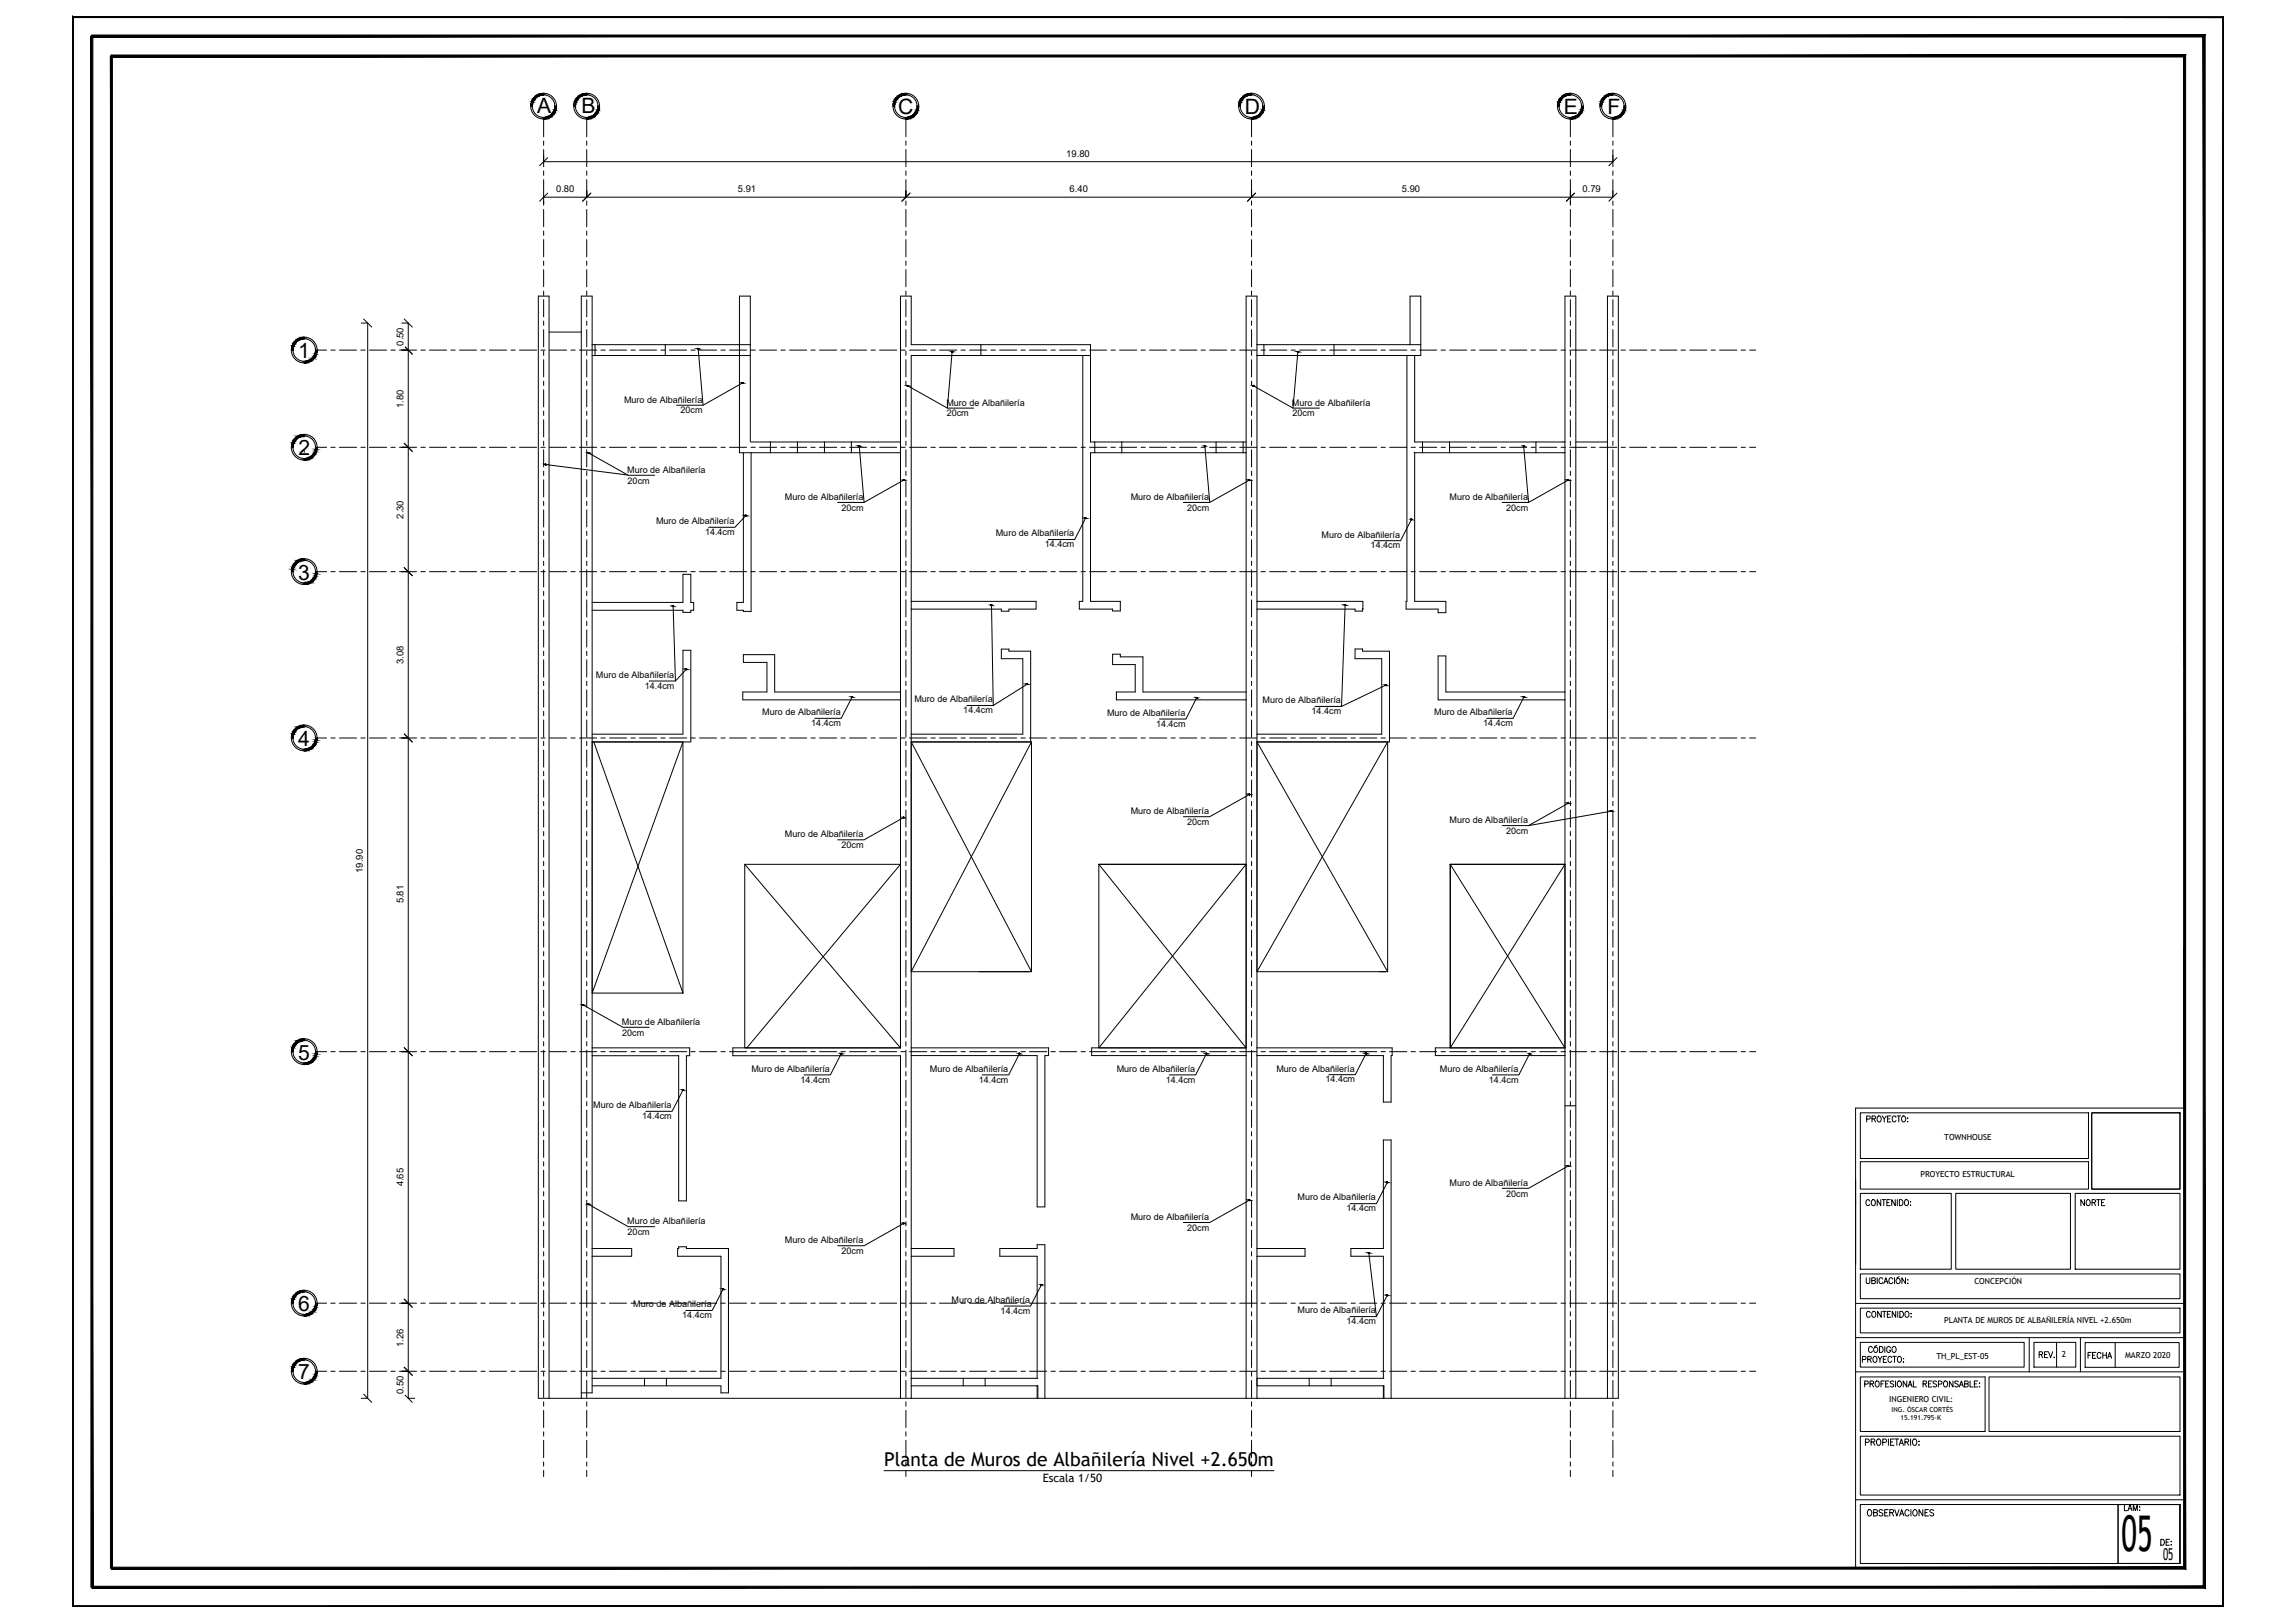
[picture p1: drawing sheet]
<svg xmlns="http://www.w3.org/2000/svg" width="841mm" height="594mm" viewBox="0 0 841 594" stroke-linecap="round" stroke-linejoin="round" font-family="sans-serif">
<defs><g id="words">
<text font-size="18" x="777.5" y="568">05</text>
<g font-size="7.7">
<text x="196.9" y="41.3">A</text>
<text x="213.1" y="41.3">B</text>
<text x="329.1" y="41.7">C</text>
<text x="456.2" y="41.7">D</text>
<text x="573.1" y="41.8">E</text>
<text x="589" y="41.8">F</text>
<text x="109.2" y="131.1">1</text>
<text x="109.3" y="166.7">2</text>
<text x="109.3" y="212.3">3</text>
<text x="109.3" y="273.2">4</text>
<text x="109.2" y="388.1">5</text>
<text x="109.3" y="480.2">6</text>
<text x="109.3" y="505.1">7</text>
</g>
<text font-size="7" x="324" y="537.1">Planta de Muros de Albañilería Nivel +2.650m</text>
<text font-size="6" x="792.7" y="571.3">05</text>
<g font-size="5.3">
<text x="761.6" y="442.7">NORTE</text>
<text x="746.5" y="498.5">REV.</text>
<text x="764.1" y="498.8">FECHA</text>
<text x="683.3" y="556.3">OBSERVACIONES</text>
<text x="777.5" y="554.6">LAM:</text>
<text x="790.9" y="567.3">DE:</text>
</g>
<text font-size="4.2" x="382.1" y="542.7">Escala 1/50</text>
<g font-size="3.5">
<text x="390.7" y="57.4">19.80</text>
<text x="203.8" y="70.4">0.80</text>
<text x="270.4" y="70.4">5.91</text>
<text x="392" y="70.4">6.40</text>
<text x="513.7" y="70.4">5.90</text>
<text x="579.9" y="70.4">0.79</text>
<text x="147.8" y="126.6" transform="rotate(-90 147.8 126.6)">0.50</text>
<text x="147.8" y="149.5" transform="rotate(-90 147.8 149.5)">1.80</text>
<text x="147.8" y="189.9" transform="rotate(-90 147.8 189.9)">2.30</text>
<text x="147.8" y="243.2" transform="rotate(-90 147.8 243.2)">3.08</text>
<text x="133" y="319.7" transform="rotate(-90 133 319.7)">19.90</text>
<text x="147.8" y="330.9" transform="rotate(-90 147.8 330.9)">5.81</text>
<text x="147.8" y="434.6" transform="rotate(-90 147.8 434.6)">4.65</text>
<text x="147.8" y="493.3" transform="rotate(-90 147.8 493.3)">1.26</text>
<text x="147.8" y="510.5" transform="rotate(-90 147.8 510.5)">0.50</text>
</g>
<g font-size="3.3">
<text x="228.7" y="147.4">Muro de Albañilería</text>
<text x="346.8" y="148.5">Muro de Albañilería</text>
<text x="473.5" y="148.5">Muro de Albañilería</text>
<text x="249.4" y="151.4">20cm</text>
<text x="346.9" y="152.5">20cm</text>
<text x="473.6" y="152.5">20cm</text>
<text x="229.8" y="173.1">Muro de Albañilería</text>
<text x="230" y="177.1">20cm</text>
<text x="287.7" y="183">Muro de Albañilería</text>
<text x="414.4" y="183">Muro de Albañilería</text>
<text x="531.2" y="183">Muro de Albañilería</text>
<text x="240.4" y="192">Muro de Albañilería</text>
<text x="308.4" y="187">20cm</text>
<text x="435.1" y="187">20cm</text>
<text x="551.9" y="187">20cm</text>
<text x="258.4" y="195.9">14.4cm</text>
<text x="364.9" y="196.4">Muro de Albañilería</text>
<text x="484.3" y="196.9">Muro de Albañilería</text>
<text x="382.9" y="200.4">14.4cm</text>
<text x="502.3" y="200.8">14.4cm</text>
<text x="218.4" y="248.3">Muro de Albañilería</text>
<text x="236.3" y="252.2">14.4cm</text>
<text x="335.1" y="257.2">Muro de Albañilería</text>
<text x="462.7" y="257.6">Muro de Albañilería</text>
<text x="279.4" y="262">Muro de Albañilería</text>
<text x="353" y="261.2">14.4cm</text>
<text x="405.7" y="262.2">Muro de Albañilería</text>
<text x="480.7" y="261.5">14.4cm</text>
<text x="525.6" y="262">Muro de Albañilería</text>
<text x="297.3" y="265.9">14.4cm</text>
<text x="423.6" y="266.2">14.4cm</text>
<text x="543.6" y="265.9">14.4cm</text>
<text x="414.4" y="298.2">Muro de Albañilería</text>
<text x="435.1" y="302.1">20cm</text>
<text x="531.2" y="301.4">Muro de Albañilería</text>
<text x="551.9" y="305.4">20cm</text>
<text x="287.7" y="306.6">Muro de Albañilería</text>
<text x="308.4" y="310.6">20cm</text>
<text x="227.9" y="375.3">Muro de Albañilería</text>
<text x="228" y="379.3">20cm</text>
<text x="275.4" y="392.6">Muro de Albañilería</text>
<text x="340.7" y="392.5">Muro de Albañilería</text>
<text x="409.2" y="392.5">Muro de Albañilería</text>
<text x="467.7" y="392.5">Muro de Albañilería</text>
<text x="527.7" y="392.6">Muro de Albañilería</text>
<text x="293.3" y="396.5">14.4cm</text>
<text x="358.7" y="396.5">14.4cm</text>
<text x="427.2" y="396.5">14.4cm</text>
<text x="485.7" y="396.5">14.4cm</text>
<text x="545.6" y="396.5">14.4cm</text>
<text x="217.4" y="405.9">Muro de Albañilería</text>
<text x="235.3" y="409.8">14.4cm</text>
<text x="531.2" y="434.3">Muro de Albañilería</text>
<text x="475.5" y="439.7">Muro de Albañilería</text>
<text x="493.4" y="443.7">14.4cm</text>
<text x="551.9" y="438.2">20cm</text>
<text x="229.8" y="448.4">Muro de Albañilería</text>
<text x="414.4" y="446.8">Muro de Albañilería</text>
<text x="230" y="452.3">20cm</text>
<text x="287.7" y="455.3">Muro de Albañilería</text>
<text x="435.1" y="450.8">20cm</text>
<text x="308.4" y="459.3">20cm</text>
<text x="232.1" y="478.8">Muro de Albañilería</text>
<text x="348.7" y="477.2">Muro de Albañilería</text>
<text x="250" y="482.8">14.4cm</text>
<text x="366.7" y="481.2">14.4cm</text>
<text x="475.5" y="481.1">Muro de Albañilería</text>
<text x="493.4" y="485">14.4cm</text>
</g>
<g font-size="3">
<text x="712.5" y="417.7">TOWNHOUSE</text>
<text x="703.7" y="431">PROYECTO ESTRUCTURAL</text>
<text x="723.5" y="470.2">CONCEPCIÓN</text>
<text x="712.5" y="484.5">PLANTA DE MUROS DE ALBAÑILERÍA NIVEL +2.650m</text>
<text x="709.6" y="497.8">TH_PL_EST-05</text>
<text x="755.6" y="497.1">2</text>
<text x="778.8" y="497.3">MARZO 2020</text>
<text x="692.3" y="513.4">INGENIERO CIVIL:</text>
</g>
<g font-size="2.5">
<text x="693.2" y="517.1">ING. ÒSCAR CORTÈS</text>
<text x="696.5" y="520.1">15.191.795-K</text>
</g>
</g></defs>
<!-- layer: 0 -->
<g fill="none" stroke="#000" stroke-width=".37">
<path d="M200.7 57.7l-3 3M592.5 57.7l-2.9 3M200.7 70.7l-3 3M216.5 70.7l-3 3M333.5 70.7l-3 3M460.1 70.7l-2.9 3M577 70.7l-3 3M592.5 70.7l-2.9 3M133.3 116.8l2.9 3M148.1 116.8l3 3M148.1 126.7l3 3M151.1 165.3l-3-3 3 3.1"/>
<path d="M148.1 207.9l3 3M148.1 268.8l3 3M217 271.7h33.3v92h-33.3zM217.6 271.7l32.7 92M250.3 271.7l-33.3 92M333.9 271.7h44.1v84.2h-44.1zM333.9 271.7l44.1 84.2M378 271.7l-44.1 84.2M460.6 271.7h47.9v84.2h-47.9zM460.6 271.7l47.9 84.2M508.5 271.7l-47.9 84.2M272.9 316.6h57.1v67.2h-57.1z"/>
<path d="M272.9 316.6l57.1 67.2M330 316.6l-56.4 67.2M402.7 316.6h53.9v67.2h-53.9zM402.7 316.6l53.9 67.2M456.6 316.6l-53.9 67.2M531.5 316.6h42v67.2h-42zM531.5 316.6l42 67.2M573.5 316.6l-42 67.2M148.1 383.7l3 3M148.1 475.8l3 3M133.3 510.7l2.9 2.9M148.1 500.8l3 2.9"/>
<path d="M148.1 510.7l3 2.9"/>
</g>
<!-- layer: A-FLOR -->
<path d="M201.2 121.6h11.8M577.5 161.9h11.6M402.7 316.6h53.9M573.5 316.6h-42v67.2M505.5 355.9h2.3M201.2 512.1h11.8M213.1 512.1h116.9M333.9 512.1h46.2M382.9 512.1h73.7M460.6 512.1h46.3M509.8 512.1h63.7M577.5 512.1h11.6" fill="none" stroke="#000" stroke-width=".37"/>
<!-- layer: A-WALL -->
<g fill="none" stroke="#000" stroke-width=".37">
<path d="M197.3 108.5h3.9v403.6h-3.9zM456.6 108.5h4v403.6h-4zM573.5 108.5h4v403.6h-4zM589.1 108.5h3.9v403.6h-3.9zM217 130.2h58M217 126.2h58M218.1 126.2v4M243.8 126.2v4M359.5 126.2v4M399.4 130.2h-65.5v381.9h-3.9v-125.5M399.6 130.2v-4h-65.7v-17.7h-3.9v275.3M460.6 126.2h60.1"/>
<path d="M463.2 126.2v4M488.9 126.2v4M516.7 126.2v-17.7h4v21.7h-60.1M275 161.9v-53.4h-4v57.3h59M275.3 161.9h54.7M282.3 161.9v3.9M292.2 161.9v3.9M302.1 161.9v3.9M312 161.9v3.9M399.6 165.8h57M399.6 161.9h57M401.2 161.9v3.9"/>
<path d="M411.1 161.9v3.9M445.6 161.9v3.9M455.5 161.9v3.9M518.2 165.8h55.3M518.4 161.9h55.1M521.3 161.9v3.9M531.2 161.9v3.9M562.9 161.9v3.9M366.9 223.1v.8h2.8v-.8M499.4 222.9l-.1 .9h-2.7v-.7M374.8 241.3h-7.9v-3.6h2.8v.8h8v2.8M506.3 241.3h-9.7v-3.6h2.7v.8h9.9v2.8"/>
<path d="M213 405.3v-296.8h4v401.7h-4M573.5 405h4M217 504.8h47.2M217 507.6h47.2v2.6h2.8M236.2 504.8v2.8M244.2 504.8v2.8M333.9 507.6h46.4v4.5M333.9 504.8h46.4M353 504.8v2.8M361 504.8v2.8M460.6 507.6h46.6v4.5M460.6 504.8h46.6"/>
<path d="M479.8 504.8v2.8M487.8 504.8v2.8"/>
</g>
<!-- layer: I-WALL -->
<g fill="none" stroke="#000" stroke-width=".37">
<path d="M396.8 130.2v90.1h-1.3v2.8h12.2v.7h2.8v-3.5h-10.9v-54.5M399.6 130.2v31.7M515.6 130.2v90.1h-.3v2.8h11.7v1.3h2.8v-4.1h-11.4v-54.5M518.4 130.2v31.7M272.4 165.8v54.8h-2.4v2.9h2.4v.4h2.9v-58.1M217 220.6h33.3v-10.2h2.9v10.2h1v2.9h-1v.8h-2.9v-.8h-33.3M333.9 223.1h33M333.9 220.3h45.8v2.8h-10M460.6 223.1h36M460.6 220.3h38.8l-.1 2.8M330 253.4h-46.1v-13.6h-11.5v2.8h8.7v10.8h-8.9v2.9h57.8M374.8 241.3v27.6h-40.9"/>
<path d="M377.7 241.3v30.4h-43.8M456.6 253.4h-37.8v-12.8h-8.3v-1h-2.8v3.8h8.3v10h-6.9v2.9h47.5M506.3 241.3v27.6h-45.7M509.2 241.3v30.4h-48.6M573.5 253.4h-43.7v-13.2h-2.8v16.1h46.5M217 268.9h33.3v-30.7h2.9v33.5h-36.2M217 383.8h35.7v2.9h-1.2v53.1h-2.8v-53.1h-31.7M330 383.8h-61.4v2.9h61.4M333.9 383.8h50.4v2.8h-1.4v55.4h-2.8v-55.4h-46.2M456.6 383.8h-56.5v2.8h56.5M460.6 383.8h49.6v2.8h-.4v17h-2.9v-17h-46.3M573.5 383.8h-47.5v2.8h47.5"/>
<path d="M217 457.3h14.5v2.8h-14.5M333.9 457.3h15.7v2.8h-15.7M460.6 457.3h17.6v2.8h-17.6M264.2 504.8v-44.7h-15.9v-2.8h.4v-.7h2.8v.7h15.5v52.9M380.1 504.8v-44.7h-13.7v-2.8h13.7v-1.4h2.8v56.2h-2.8v-4.5M506.9 504.8v-44.7h-11.9v-2.8h11.9v-39.8h2.9v94.6h-2.9v-4.5"/>
</g>
<!-- layer: S-STRS -->
<path d="M358.7 355.9h18.5" fill="none" stroke="#000" stroke-width=".37"/>
<!-- layer: A-ROOF -->
<path d="M213 405.3l.1 106.8" fill="none" stroke="#000" stroke-width=".37"/>
<!-- layer: EJES -->
<g fill="none" stroke="#000" stroke-width=".37">
<path d="M199.2 43.6v6.5M199.2 51.6v1.6M199.2 54.8v6.2M215 43.6v6.5M215 51.6v1.6M215 54.8v6.2M332 43.6v6.5M332 51.6v1.6M332 54.8v6.2M458.6 43.6v6.5M458.6 51.6v1.6M458.6 54.8v6.2"/>
<path d="M575.5 43.6v6.5M575.5 51.6v1.6M575.5 54.8v6.2M591.1 43.6v6.5M591.1 51.6v1.6M591.1 54.8v6.2M199.2 62.6v1.6M199.2 65.8v6.3M199.2 73.6v1.6M199.2 76.8v6.3M215 62.6v1.6M215 65.8v6.3"/>
<path d="M215 73.6v1.6M215 76.8v6.3M332 62.6v1.6M332 65.8v6.3M332 73.6v1.6M332 76.8v6.3M458.6 62.6v1.6M458.6 65.8v6.3M458.6 73.6v1.6M458.6 76.8v6.3M575.5 62.6v1.6M575.5 65.8v6.3"/>
<path d="M575.5 73.6v1.6M575.5 76.8v6.3M591.1 62.6v1.6M591.1 65.8v6.3M591.1 73.6v1.6M591.1 76.8v6.3M199.2 84.6v1.6M199.2 87.8v6.3M199.2 95.6v1.6M199.2 98.8v6.2M215 84.6v1.6M215 87.8v6.3"/>
<path d="M215 95.6v1.6M215 98.8v6.2M332 84.6v1.6M332 87.8v6.3M332 95.6v1.6M332 98.8v6.2M458.6 84.6v1.6M458.6 87.8v6.3M458.6 95.6v1.6M458.6 98.8v6.2M575.5 84.6v1.6M575.5 87.8v6.3"/>
<path d="M575.5 95.6v1.6M575.5 98.8v6.2M591.1 84.6v1.6M591.1 87.8v6.3M591.1 95.6v1.6M591.1 98.8v6.2M199.2 106.6v1.6M199.2 109.8v6.2M199.2 117.6v1.6M215 106.6v1.6M215 109.8v6.2M215 117.6v1.6"/>
<path d="M332 106.6v1.6M332 109.8v6.2M332 117.6v1.6M458.6 106.6v1.6M458.6 109.8v6.2M458.6 117.6v1.6M575.5 106.6v1.6M575.5 109.8v6.2M575.5 117.6v1.6M591.1 106.6v1.6M591.1 109.8v6.2M591.1 117.6v1.6"/>
<path d="M116.2 128.2h3.5M121.2 128.2h1.6M124.4 128.2h6.3M132.2 128.2h1.6M135.4 128.2h6.3M143.3 128.2h1.5M146.4 128.2h6.3M154.2 128.2h1.6M157.4 128.2h6.3M165.2 128.2h1.6M168.4 128.2h6.3M176.2 128.2h1.6"/>
<path d="M179.4 128.2h6.3M187.2 128.2h1.6M190.4 128.2h6.2M198.2 128.2h1.6M199.2 120.7v6.3M199.2 128.6v1.6M199.2 131.7v6.3M199.2 139.6v1.6M201.4 128.2h6.2M209.2 128.2h1.6M212.3 128.2h6.4M215 120.7v6.3"/>
<path d="M215 128.6v1.6M215 131.7v6.3M215 139.6v1.6M220.2 128.2h1.6M223.4 128.2h6.2M231.2 128.2h1.6M234.4 128.2h6.2M242.2 128.2h1.6M245.4 128.2h6.2M253.2 128.2h1.6M256.3 128.2h6.3M264.2 128.2h1.6"/>
<path d="M267.3 128.2h6.3M275.2 128.2h1.6M278.3 128.2h6.3M286.2 128.2h1.5M289.3 128.2h6.3M297.2 128.2h1.5M300.3 128.2h6.3M308.2 128.2h1.6M311.3 128.2h6.3M319.2 128.2h1.6M322.3 128.2h6.3M330.2 128.2h1.5"/>
<path d="M332 120.7v6.3M332 128.6v1.6M332 131.7v6.3M332 139.6v1.6M333.3 128.2h6.3M341.2 128.2h1.5M344.3 128.2h6.3M352.2 128.2h1.5M355.3 128.2h6.3M363.1 128.2h1.6M366.3 128.2h6.3M374.1 128.2h1.6"/>
<path d="M377.3 128.2h6.3M385.1 128.2h1.6M388.3 128.2h6.3M396.2 128.2h1.5M399.3 128.2h6.3M407.1 128.2h1.6M410.3 128.2h6.3M418.1 128.2h1.6M421.3 128.2h6.3M429.1 128.2h1.6M432.3 128.2h6.3M440.1 128.2h1.6"/>
<path d="M443.3 128.2h6.2M451.1 128.2h1.6M454.3 128.2h6.2M458.6 120.7v6.3M458.6 128.6v1.6M458.6 131.7v6.3M458.6 139.6v1.6M462.1 128.2h1.6M465.2 128.2h6.4M473.1 128.2h1.6M476.3 128.2h6.2M484.1 128.2h1.6"/>
<path d="M487.3 128.2h6.2M495.1 128.2h1.6M498.3 128.2h6.2M506.1 128.2h1.6M509.2 128.2h6.3M517.1 128.2h1.6M520.2 128.2h6.3M528.1 128.2h1.6M531.2 128.2h6.3M539.1 128.2h1.5M542.2 128.2h6.3M550.1 128.2h1.5"/>
<path d="M553.2 128.2h6.3M561.1 128.2h1.6M564.2 128.2h6.3M572.1 128.2h1.6M575.2 128.2h6.3M575.5 120.7v6.3M575.5 128.6v1.6M575.5 131.7v6.3M575.5 139.6v1.6M583.1 128.2h1.5M586.2 128.2h6.3M591.1 120.7v6.3"/>
<path d="M591.1 128.6v1.6M591.1 131.7v6.3M591.1 139.6v1.6M594.1 128.2h1.5M597.2 128.2h6.3M605.1 128.2h1.5M608.2 128.2h6.3M616 128.2h1.6M619.2 128.2h6.3M627 128.2h1.6M630.2 128.2h6.3M638 128.2h1.6"/>
<path d="M641.2 128.2h2.2M199.2 142.7v6.3M199.2 150.6v1.5M199.2 153.8v6.2M215 142.7v6.3M215 150.6v1.5M215 153.8v6.2M332 142.7v6.3M332 150.6v1.5M332 153.8v6.2M458.6 142.7v6.3M458.6 150.6v1.5"/>
<path d="M458.6 153.8v6.2M575.5 142.7v6.3M575.5 150.6v1.5M575.5 153.8v6.2M591.1 142.7v6.3M591.1 150.6v1.5M591.1 153.8v6.2M116.2 163.8h3.5M121.2 163.8h1.6M124.4 163.8h6.3M132.2 163.8h1.6M135.4 163.8h6.3"/>
<path d="M143.3 163.8h1.5M146.4 163.8h6.3M154.2 163.8h1.6M157.4 163.8h6.3M165.2 163.8h1.6M168.4 163.8h6.3M176.2 163.8h1.6M179.4 163.8h6.3M187.2 163.8h1.6M190.4 163.8h6.2M198.2 163.8h1.6M199.2 161.6v1.6"/>
<path d="M199.2 164.7v6.3M199.2 172.6v1.6M199.2 175.7v6.3M201.4 163.8h6.2M209.2 163.8h1.6M212.3 163.8h6.4M215 161.6v1.6M215 164.7v6.3M215 172.6v1.6M215 175.7v6.3M220.2 163.8h1.6M223.4 163.8h6.2"/>
<path d="M231.2 163.8h1.6M234.4 163.8h6.2M242.2 163.8h1.6M245.4 163.8h6.2M253.2 163.8h1.6M256.3 163.8h6.3M264.2 163.8h1.6M267.3 163.8h6.3M275.2 163.8h1.6M278.3 163.8h6.3M286.2 163.8h1.5M289.3 163.8h6.3"/>
<path d="M297.2 163.8h1.5M300.3 163.8h6.3M308.2 163.8h1.6M311.3 163.8h6.3M319.2 163.8h1.6M322.3 163.8h6.3M330.2 163.8h1.5M332 161.6v1.6M332 164.7v6.3M332 172.6v1.6M332 175.7v6.3M333.3 163.8h6.3"/>
<path d="M341.2 163.8h1.5M344.3 163.8h6.3M352.2 163.8h1.5M355.3 163.8h6.3M363.1 163.8h1.6M366.3 163.8h6.3M374.1 163.8h1.6M377.3 163.8h6.3M385.1 163.8h1.6M388.3 163.8h6.3M396.2 163.8h1.5M399.3 163.8h6.3"/>
<path d="M407.1 163.8h1.6M410.3 163.8h6.3M418.1 163.8h1.6M421.3 163.8h6.3M429.1 163.8h1.6M432.3 163.8h6.3M440.1 163.8h1.6M443.3 163.8h6.2M451.1 163.8h1.6M454.3 163.8h6.2M458.6 161.6v1.6M458.6 164.7v6.3"/>
<path d="M458.6 172.6v1.6M458.6 175.7v6.3M462.1 163.8h1.6M465.2 163.8h6.4M473.1 163.8h1.6M476.3 163.8h6.2M484.1 163.8h1.6M487.3 163.8h6.2M495.1 163.8h1.6M498.3 163.8h6.2M506.1 163.8h1.6M509.2 163.8h6.3"/>
<path d="M517.1 163.8h1.6M520.2 163.8h6.3M528.1 163.8h1.6M531.2 163.8h6.3M539.1 163.8h1.5M542.2 163.8h6.3M550.1 163.8h1.5M553.2 163.8h6.3M561.1 163.8h1.6M564.2 163.8h6.3M572.1 163.8h1.6M575.2 163.8h6.3"/>
<path d="M575.5 161.6v1.6M575.5 164.7v6.3M575.5 172.6v1.6M575.5 175.7v6.3M583.1 163.8h1.5M586.2 163.8h6.3M591.1 161.6v1.6M591.1 164.7v6.3M591.1 172.6v1.6M591.1 175.7v6.3M594.1 163.8h1.5M597.2 163.8h6.3"/>
<path d="M605.1 163.8h1.5M608.2 163.8h6.3M616 163.8h1.6M619.2 163.8h6.3M627 163.8h1.6M630.2 163.8h6.3M638 163.8h1.6M641.2 163.8h2.2M199.2 183.6v1.6M199.2 186.7v6.3M199.2 194.6v1.5M199.2 197.7v6.3"/>
<path d="M215 183.6v1.6M215 186.7v6.3M215 194.6v1.5M215 197.7v6.3M332 183.6v1.6M332 186.7v6.3M332 194.6v1.5M332 197.7v6.3M458.6 183.6v1.6M458.6 186.7v6.3M458.6 194.6v1.5M458.6 197.7v6.3"/>
<path d="M575.5 183.6v1.6M575.5 186.7v6.3M575.5 194.6v1.5M575.5 197.7v6.3M591.1 183.6v1.6M591.1 186.7v6.3M591.1 194.6v1.5M591.1 197.7v6.3M116.2 209.4h3.5M121.2 209.4h1.6M124.4 209.4h6.3M132.2 209.4h1.6"/>
<path d="M135.4 209.4h6.3M143.3 209.4h1.5M146.4 209.4h6.3M154.2 209.4h1.6M157.4 209.4h6.3M165.2 209.4h1.6M168.4 209.4h6.3M176.2 209.4h1.6M179.4 209.4h6.3M187.2 209.4h1.6M190.4 209.4h6.2M198.2 209.4h1.6"/>
<path d="M199.2 205.6v1.5M199.2 208.7v6.3M199.2 216.6v1.5M199.2 219.7v6.3M201.4 209.4h6.2M209.2 209.4h1.6M212.3 209.4h6.4M215 205.6v1.5M215 208.7v6.3M215 216.6v1.5M215 219.7v6.3M220.2 209.4h1.6"/>
<path d="M223.4 209.4h6.2M231.2 209.4h1.6M234.4 209.4h6.2M242.2 209.4h1.6M245.4 209.4h6.2M253.2 209.4h1.6M256.3 209.4h6.3M264.2 209.4h1.6M267.3 209.4h6.3M275.2 209.4h1.6M278.3 209.4h6.3M286.2 209.4h1.5"/>
<path d="M289.3 209.4h6.3M297.2 209.4h1.5M300.3 209.4h6.3M308.2 209.4h1.6M311.3 209.4h6.3M319.2 209.4h1.6M322.3 209.4h6.3M330.2 209.4h1.5M332 205.6v1.5M332 208.7v6.3M332 216.6v1.5M332 219.7v6.3"/>
<path d="M333.3 209.4h6.3M341.2 209.4h1.5M344.3 209.4h6.3M352.2 209.4h1.5M355.3 209.4h6.3M363.1 209.4h1.6M366.3 209.4h6.3M374.1 209.4h1.6M377.3 209.4h6.3M385.1 209.4h1.6M388.3 209.4h6.3M396.2 209.4h1.5"/>
<path d="M399.3 209.4h6.3M407.1 209.4h1.6M410.3 209.4h6.3M418.1 209.4h1.6M421.3 209.4h6.3M429.1 209.4h1.6M432.3 209.4h6.3M440.1 209.4h1.6M443.3 209.4h6.2M451.1 209.4h1.6M454.3 209.4h6.2M458.6 205.6v1.5"/>
<path d="M458.6 208.7v6.3M458.6 216.6v1.5M458.6 219.7v6.3M462.1 209.4h1.6M465.2 209.4h6.4M473.1 209.4h1.6M476.3 209.4h6.2M484.1 209.4h1.6M487.3 209.4h6.2M495.1 209.4h1.6M498.3 209.4h6.2M506.1 209.4h1.6"/>
<path d="M509.2 209.4h6.3M517.1 209.4h1.6M520.2 209.4h6.3M528.1 209.4h1.6M531.2 209.4h6.3M539.1 209.4h1.5M542.2 209.4h6.3M550.1 209.4h1.5M553.2 209.4h6.3M561.1 209.4h1.6M564.2 209.4h6.3M572.1 209.4h1.6"/>
<path d="M575.2 209.4h6.3M575.5 205.6v1.5M575.5 208.7v6.3M575.5 216.6v1.5M575.5 219.7v6.3M583.1 209.4h1.5M586.2 209.4h6.3M591.1 205.6v1.5M591.1 208.7v6.3M591.1 216.6v1.5M591.1 219.7v6.3M594.1 209.4h1.5"/>
<path d="M597.2 209.4h6.3M605.1 209.4h1.5M608.2 209.4h6.3M616 209.4h1.6M619.2 209.4h6.3M627 209.4h1.6M630.2 209.4h6.3M638 209.4h1.6M641.2 209.4h2.2M199.2 227.5v1.7M199.2 230.7v6.3M199.2 238.5v1.6"/>
<path d="M215 227.5v1.7M215 230.7v6.3M215 238.5v1.6M332 227.5v1.7M332 230.7v6.3M332 238.5v1.6M458.6 227.5v1.7M458.6 230.7v6.3M458.6 238.5v1.6M575.5 227.5v1.7M575.5 230.7v6.3M575.5 238.5v1.6"/>
<path d="M591.1 227.5v1.7M591.1 230.7v6.3M591.1 238.5v1.6M199.2 241.7v6.3M199.2 249.6v1.5M199.2 252.7v6.3M215 241.7v6.3M215 249.6v1.5M215 252.7v6.3M332 241.7v6.3M332 249.6v1.5M332 252.7v6.3"/>
<path d="M458.6 241.7v6.3M458.6 249.6v1.5M458.6 252.7v6.3M575.5 241.7v6.3M575.5 249.6v1.5M575.5 252.7v6.3M591.1 241.7v6.3M591.1 249.6v1.5M591.1 252.7v6.3M116.2 270.3h3.5M121.2 270.3h1.6M124.4 270.3h6.3"/>
<path d="M132.2 270.3h1.6M135.4 270.3h6.3M143.3 270.3h1.5M146.4 270.3h6.3M154.2 270.3h1.6M157.4 270.3h6.3M165.2 270.3h1.6M168.4 270.3h6.3M176.2 270.3h1.6M179.4 270.3h6.3M187.2 270.3h1.6M190.4 270.3h6.2"/>
<path d="M198.2 270.3h1.6M199.2 260.6v1.5M199.2 263.7v6.3M199.2 271.5v1.6M199.2 274.7v6.3M201.4 270.3h6.2M209.2 270.3h1.6M212.3 270.3h6.4M215 260.6v1.5M215 263.7v6.3M215 271.5v1.6M215 274.7v6.3"/>
<path d="M220.2 270.3h1.6M223.4 270.3h6.2M231.2 270.3h1.6M234.4 270.3h6.2M242.2 270.3h1.6M245.4 270.3h6.2M253.2 270.3h1.6M256.3 270.3h6.3M264.2 270.3h1.6M267.3 270.3h6.3M275.2 270.3h1.6M278.3 270.3h6.3"/>
<path d="M286.2 270.3h1.5M289.3 270.3h6.3M297.2 270.3h1.5M300.3 270.3h6.3M308.2 270.3h1.6M311.3 270.3h6.3M319.2 270.3h1.6M322.3 270.3h6.3M330.2 270.3h1.5M332 260.6v1.5M332 263.7v6.3M332 271.5v1.6"/>
<path d="M332 274.7v6.3M333.3 270.3h6.3M341.2 270.3h1.5M344.3 270.3h6.3M352.2 270.3h1.5M355.3 270.3h6.3M363.1 270.3h1.6M366.3 270.3h6.3M374.1 270.3h1.6M377.3 270.3h6.3M385.1 270.3h1.6M388.3 270.3h6.3"/>
<path d="M396.2 270.3h1.5M399.3 270.3h6.3M407.1 270.3h1.6M410.3 270.3h6.3M418.1 270.3h1.6M421.3 270.3h6.3M429.1 270.3h1.6M432.3 270.3h6.3M440.1 270.3h1.6M443.3 270.3h6.2M451.1 270.3h1.6M454.3 270.3h6.2"/>
<path d="M458.6 260.6v1.5M458.6 263.7v6.3M458.6 271.5v1.6M458.6 274.7v6.3M462.1 270.3h1.6M465.2 270.3h6.4M473.1 270.3h1.6M476.3 270.3h6.2M484.1 270.3h1.6M487.3 270.3h6.2M495.1 270.3h1.6M498.3 270.3h6.2"/>
<path d="M506.1 270.3h1.6M509.2 270.3h6.3M517.1 270.3h1.6M520.2 270.3h6.3M528.1 270.3h1.6M531.2 270.3h6.3M539.1 270.3h1.5M542.2 270.3h6.3M550.1 270.3h1.5M553.2 270.3h6.3M561.1 270.3h1.6M564.2 270.3h6.3"/>
<path d="M572.1 270.3h1.6M575.2 270.3h6.3M575.5 260.6v1.5M575.5 263.7v6.3M575.5 271.5v1.6M575.5 274.7v6.3M583.1 270.3h1.5M586.2 270.3h6.3M591.1 260.6v1.5M591.1 263.7v6.3M591.1 271.5v1.6M591.1 274.7v6.3"/>
<path d="M594.1 270.3h1.5M597.2 270.3h6.3M605.1 270.3h1.5M608.2 270.3h6.3M616 270.3h1.6M619.2 270.3h6.3M627 270.3h1.6M630.2 270.3h6.3M638 270.3h1.6M641.2 270.3h2.2M199.2 282.5v1.6M199.2 285.7v6.3"/>
<path d="M199.2 293.5v1.6M199.2 296.7v6.2M215 282.5v1.6M215 285.7v6.3M215 293.5v1.6M215 296.7v6.2M332 282.5v1.6M332 285.7v6.3M332 293.5v1.6M332 296.7v6.2M458.6 282.5v1.6M458.6 285.7v6.3"/>
<path d="M458.6 293.5v1.6M458.6 296.7v6.2M575.5 282.5v1.6M575.5 285.7v6.3M575.5 293.5v1.6M575.5 296.7v6.2M591.1 282.5v1.6M591.1 285.7v6.3M591.1 293.5v1.6M591.1 296.7v6.2M199.2 304.5v1.6M199.2 307.7v6.2"/>
<path d="M199.2 315.5v1.6M199.2 318.7v6.3M215 304.5v1.6M215 307.7v6.2M215 315.5v1.6M215 318.7v6.3M332 304.5v1.6M332 307.7v6.2M332 315.5v1.6M332 318.7v6.3M458.6 304.5v1.6M458.6 307.7v6.2"/>
<path d="M458.6 315.5v1.6M458.6 318.7v6.3M575.5 304.5v1.6M575.5 307.7v6.2M575.5 315.5v1.6M575.5 318.7v6.3M591.1 304.5v1.6M591.1 307.7v6.2M591.1 315.5v1.6M591.1 318.7v6.3M199.2 326.5v1.6M199.2 329.6v6.4"/>
<path d="M199.2 337.5v1.6M215 326.5v1.6M215 329.6v6.4M215 337.5v1.6M332 326.5v1.6M332 329.6v6.4M332 337.5v1.6M458.6 326.5v1.6M458.6 329.6v6.4M458.6 337.5v1.6M575.5 326.5v1.6M575.5 329.6v6.4"/>
<path d="M575.5 337.5v1.6M591.1 326.5v1.6M591.1 329.6v6.4M591.1 337.5v1.6M199.2 340.7v6.2M199.2 348.5v1.6M199.2 351.7v6.2M199.2 359.5v1.6M215 340.7v6.2M215 348.5v1.6M215 351.7v6.2M215 359.5v1.6"/>
<path d="M332 340.7v6.2M332 348.5v1.6M332 351.7v6.2M332 359.5v1.6M458.6 340.7v6.2M458.6 348.5v1.6M458.6 351.7v6.2M458.6 359.5v1.6M575.5 340.7v6.2M575.5 348.5v1.6M575.5 351.7v6.2M575.5 359.5v1.6"/>
<path d="M591.1 340.7v6.2M591.1 348.5v1.6M591.1 351.7v6.2M591.1 359.5v1.6M199.2 362.6v6.3M199.2 370.5v1.6M199.2 373.6v6.3M215 362.6v6.3M215 370.5v1.6M215 373.6v6.3M332 362.6v6.3M332 370.5v1.6"/>
<path d="M332 373.6v6.3M458.6 362.6v6.3M458.6 370.5v1.6M458.6 373.6v6.3M575.5 362.6v6.3M575.5 370.5v1.6M575.5 373.6v6.3M591.1 362.6v6.3M591.1 370.5v1.6M591.1 373.6v6.3M116.2 385.2h3.5M121.2 385.2h1.6"/>
<path d="M124.4 385.2h6.3M132.2 385.2h1.6M135.4 385.2h6.3M143.3 385.2h1.5M146.4 385.2h6.3M154.2 385.2h1.6M157.4 385.2h6.3M165.2 385.2h1.6M168.4 385.2h6.3M176.2 385.2h1.6M179.4 385.2h6.3M187.2 385.2h1.6"/>
<path d="M190.4 385.2h6.2M198.2 385.2h1.6M199.2 381.5v1.6M199.2 384.6v6.3M199.2 392.5v1.6M199.2 395.6v6.3M201.4 385.2h6.2M209.2 385.2h1.6M212.3 385.2h6.4M215 381.5v1.6M215 384.6v6.3M215 392.5v1.6"/>
<path d="M215 395.6v6.3M220.2 385.2h1.6M223.4 385.2h6.2M231.2 385.2h1.6M234.4 385.2h6.2M242.2 385.2h1.6M245.4 385.2h6.2M253.2 385.2h1.6M256.3 385.2h6.3M264.2 385.2h1.6M267.3 385.2h6.3M275.2 385.2h1.6"/>
<path d="M278.3 385.2h6.3M286.2 385.2h1.5M289.3 385.2h6.3M297.2 385.2h1.5M300.3 385.2h6.3M308.2 385.2h1.6M311.3 385.2h6.3M319.2 385.2h1.6M322.3 385.2h6.3M330.2 385.2h1.5M332 381.5v1.6M332 384.6v6.3"/>
<path d="M332 392.5v1.6M332 395.6v6.3M333.3 385.2h6.3M341.2 385.2h1.5M344.3 385.2h6.3M352.2 385.2h1.5M355.3 385.2h6.3M363.1 385.2h1.6M366.3 385.2h6.3M374.1 385.2h1.6M377.3 385.2h6.3M385.1 385.2h1.6"/>
<path d="M388.3 385.2h6.3M396.2 385.2h1.5M399.3 385.2h6.3M407.1 385.2h1.6M410.3 385.2h6.3M418.1 385.2h1.6M421.3 385.2h6.3M429.1 385.2h1.6M432.3 385.2h6.3M440.1 385.2h1.6M443.3 385.2h6.2M451.1 385.2h1.6"/>
<path d="M454.3 385.2h6.2M458.6 381.5v1.6M458.6 384.6v6.3M458.6 392.5v1.6M458.6 395.6v6.3M462.1 385.2h1.6M465.2 385.2h6.4M473.1 385.2h1.6M476.3 385.2h6.2M484.1 385.2h1.6M487.3 385.2h6.2M495.1 385.2h1.6"/>
<path d="M498.3 385.2h6.2M506.1 385.2h1.6M509.2 385.2h6.3M517.1 385.2h1.6M520.2 385.2h6.3M528.1 385.2h1.6M531.2 385.2h6.3M539.1 385.2h1.5M542.2 385.2h6.3M550.1 385.2h1.5M553.2 385.2h6.3M561.1 385.2h1.6"/>
<path d="M564.2 385.2h6.3M572.1 385.2h1.6M575.2 385.2h6.3M575.5 381.5v1.6M575.5 384.6v6.3M575.5 392.5v1.6M575.5 395.6v6.3M583.1 385.2h1.5M586.2 385.2h6.3M591.1 381.5v1.6M591.1 384.6v6.3M591.1 392.5v1.6"/>
<path d="M591.1 395.6v6.3M594.1 385.2h1.5M597.2 385.2h6.3M605.1 385.2h1.5M608.2 385.2h6.3M616 385.2h1.6M619.2 385.2h6.3M627 385.2h1.6M630.2 385.2h6.3M638 385.2h1.6M641.2 385.2h2.2M199.2 403.5v1.5"/>
<path d="M199.2 406.6v6.3M199.2 414.5v1.6M199.2 417.6v6.3M215 403.5v1.5M215 406.6v6.3M215 414.5v1.6M215 417.6v6.3M332 403.5v1.5M332 406.6v6.3M332 414.5v1.6M332 417.6v6.3M458.6 403.5v1.5"/>
<path d="M458.6 406.6v6.3M458.6 414.5v1.6M458.6 417.6v6.3M575.5 403.5v1.5M575.5 406.6v6.3M575.5 414.5v1.6M575.5 417.6v6.3M591.1 403.5v1.5M591.1 406.6v6.3M591.1 414.5v1.6M591.1 417.6v6.3M199.2 425.5v1.6"/>
<path d="M199.2 428.6v6.3M199.2 436.5v1.5M199.2 439.6v6.3M215 425.5v1.6M215 428.6v6.3M215 436.5v1.5M215 439.6v6.3M332 425.5v1.6M332 428.6v6.3M332 436.5v1.5M332 439.6v6.3M458.6 425.5v1.6"/>
<path d="M458.6 428.6v6.3M458.6 436.5v1.5M458.6 439.6v6.3M575.5 425.5v1.6M575.5 428.6v6.3M575.5 436.5v1.5M575.5 439.6v6.3M591.1 425.5v1.6M591.1 428.6v6.3M591.1 436.5v1.5M591.1 439.6v6.3M199.2 447.5v1.5"/>
<path d="M199.2 450.6v6.3M199.2 458.5v1.5M215 447.5v1.5M215 450.6v6.3M215 458.5v1.5M332 447.5v1.5M332 450.6v6.3M332 458.5v1.5M458.6 447.5v1.5M458.6 450.6v6.3M458.6 458.5v1.5M575.5 447.5v1.5"/>
<path d="M575.5 450.6v6.3M575.5 458.5v1.5M591.1 447.5v1.5M591.1 450.6v6.3M591.1 458.5v1.5M116.2 477.3h3.5M121.2 477.3h1.6M124.4 477.3h6.3M132.2 477.3h1.6M135.4 477.3h6.3M143.3 477.3h1.5M146.4 477.3h6.3"/>
<path d="M154.2 477.3h1.6M157.4 477.3h6.3M165.2 477.3h1.6M168.4 477.3h6.3M176.2 477.3h1.6M179.4 477.3h6.3M187.2 477.3h1.6M190.4 477.3h6.2M198.2 477.3h1.6M199.2 461.6v6.3M199.2 469.5v1.5M199.2 472.6v6.3"/>
<path d="M201.4 477.3h6.2M209.2 477.3h1.6M212.3 477.3h6.4M215 461.6v6.3M215 469.5v1.5M215 472.6v6.3M220.2 477.3h1.6M223.4 477.3h6.2M231.2 477.3h1.6M234.4 477.3h6.2M242.2 477.3h1.6M245.4 477.3h6.2"/>
<path d="M253.2 477.3h1.6M256.3 477.3h6.3M264.2 477.3h1.6M267.3 477.3h6.3M275.2 477.3h1.6M278.3 477.3h6.3M286.2 477.3h1.5M289.3 477.3h6.3M297.2 477.3h1.5M300.3 477.3h6.3M308.2 477.3h1.6M311.3 477.3h6.3"/>
<path d="M319.2 477.3h1.6M322.3 477.3h6.3M330.2 477.3h1.5M332 461.6v6.3M332 469.5v1.5M332 472.6v6.3M333.3 477.3h6.3M341.2 477.3h1.5M344.3 477.3h6.3M352.2 477.3h1.5M355.3 477.3h6.3M363.1 477.3h1.6"/>
<path d="M366.3 477.3h6.3M374.1 477.3h1.6M377.3 477.3h6.3M385.1 477.3h1.6M388.3 477.3h6.3M396.2 477.3h1.5M399.3 477.3h6.3M407.1 477.3h1.6M410.3 477.3h6.3M418.1 477.3h1.6M421.3 477.3h6.3M429.1 477.3h1.6"/>
<path d="M432.3 477.3h6.3M440.1 477.3h1.6M443.3 477.3h6.2M451.1 477.3h1.6M454.3 477.3h6.2M458.6 461.6v6.3M458.6 469.5v1.5M458.6 472.6v6.3M462.1 477.3h1.6M465.2 477.3h6.4M473.1 477.3h1.6M476.3 477.3h6.2"/>
<path d="M484.1 477.3h1.6M487.3 477.3h6.2M495.1 477.3h1.6M498.3 477.3h6.2M506.1 477.3h1.6M509.2 477.3h6.3M517.1 477.3h1.6M520.2 477.3h6.3M528.1 477.3h1.6M531.2 477.3h6.3M539.1 477.3h1.5M542.2 477.3h6.3"/>
<path d="M550.1 477.3h1.5M553.2 477.3h6.3M561.1 477.3h1.6M564.2 477.3h6.3M572.1 477.3h1.6M575.2 477.3h6.3M575.5 461.6v6.3M575.5 469.5v1.5M575.5 472.6v6.3M583.1 477.3h1.5M586.2 477.3h6.3M591.1 461.6v6.3"/>
<path d="M591.1 469.5v1.5M591.1 472.6v6.3M594.1 477.3h1.5M597.2 477.3h6.3M605.1 477.3h1.5M608.2 477.3h6.3M616 477.3h1.6M619.2 477.3h6.3M627 477.3h1.6M630.2 477.3h6.3M638 477.3h1.6M641.2 477.3h2.2"/>
<path d="M199.2 480.4v1.6M199.2 483.6v6.3M199.2 491.4v1.6M199.2 494.6v6.3M215 480.4v1.6M215 483.6v6.3M215 491.4v1.6M215 494.6v6.3M332 480.4v1.6M332 483.6v6.3M332 491.4v1.6M332 494.6v6.3"/>
<path d="M458.6 480.4v1.6M458.6 483.6v6.3M458.6 491.4v1.6M458.6 494.6v6.3M575.5 480.4v1.6M575.5 483.6v6.3M575.5 491.4v1.6M575.5 494.6v6.3M591.1 480.4v1.6M591.1 483.6v6.3M591.1 491.4v1.6M591.1 494.6v6.3"/>
<path d="M116.2 502.2h3.5M121.2 502.2h1.6M124.4 502.2h6.3M132.2 502.2h1.6M135.4 502.2h6.3M143.3 502.2h1.5M146.4 502.2h6.3M154.2 502.2h1.6M157.4 502.2h6.3M165.2 502.2h1.6M168.4 502.2h6.3M176.2 502.2h1.6"/>
<path d="M179.4 502.2h6.3M187.2 502.2h1.6M190.4 502.2h6.2M198.2 502.2h1.6M199.2 502.5v1.5M199.2 505.6v6.3M199.2 513.4v1.6M199.2 516.6v6.3M201.4 502.2h6.2M209.2 502.2h1.6M212.3 502.2h6.4M215 502.5v1.5"/>
<path d="M215 505.6v6.3M215 513.4v1.6M215 516.6v6.3M220.2 502.2h1.6M223.4 502.2h6.2M231.2 502.2h1.6M234.4 502.2h6.2M242.2 502.2h1.6M245.4 502.2h6.2M253.2 502.2h1.6M256.3 502.2h6.3M264.2 502.2h1.6"/>
<path d="M267.3 502.2h6.3M275.2 502.2h1.6M278.3 502.2h6.3M286.2 502.2h1.5M289.3 502.2h6.3M297.2 502.2h1.5M300.3 502.2h6.3M308.2 502.2h1.6M311.3 502.2h6.3M319.2 502.2h1.6M322.3 502.2h6.3M330.2 502.2h1.5"/>
<path d="M332 502.5v1.5M332 505.6v6.3M332 513.4v1.6M332 516.6v6.3M333.3 502.2h6.3M341.2 502.2h1.5M344.3 502.2h6.3M352.2 502.2h1.5M355.3 502.2h6.3M363.1 502.2h1.6M366.3 502.2h6.3M374.1 502.2h1.6"/>
<path d="M377.3 502.2h6.3M385.1 502.2h1.6M388.3 502.2h6.3M396.2 502.2h1.5M399.3 502.2h6.3M407.1 502.2h1.6M410.3 502.2h6.3M418.1 502.2h1.6M421.3 502.2h6.3M429.1 502.2h1.6M432.3 502.2h6.3M440.1 502.2h1.6"/>
<path d="M443.3 502.2h6.2M451.1 502.2h1.6M454.3 502.2h6.2M458.6 502.5v1.5M458.6 505.6v6.3M458.6 513.4v1.6M458.6 516.6v6.3M462.1 502.2h1.6M465.2 502.2h6.4M473.1 502.2h1.6M476.3 502.2h6.2M484.1 502.2h1.6"/>
<path d="M487.3 502.2h6.2M495.1 502.2h1.6M498.3 502.2h6.2M506.1 502.2h1.6M509.2 502.2h6.3M517.1 502.2h1.6M520.2 502.2h6.3M528.1 502.2h1.6M531.2 502.2h6.3M539.1 502.2h1.5M542.2 502.2h6.3M550.1 502.2h1.5"/>
<path d="M553.2 502.2h6.3M561.1 502.2h1.6M564.2 502.2h6.3M572.1 502.2h1.6M575.2 502.2h6.3M575.5 502.5v1.5M575.5 505.6v6.3M575.5 513.4v1.6M575.5 516.6v6.3M583.1 502.2h1.5M586.2 502.2h6.3M591.1 502.5v1.5"/>
<path d="M591.1 505.6v6.3M591.1 513.4v1.6M591.1 516.6v6.3M594.1 502.2h1.5M597.2 502.2h6.3M605.1 502.2h1.5M608.2 502.2h6.3M616 502.2h1.6M619.2 502.2h6.3M627 502.2h1.6M630.2 502.2h6.3M638 502.2h1.6"/>
<path d="M641.2 502.2h2.2M199.2 524.4v1.6M199.2 527.6v6.3M199.2 535.4v1.6M199.2 538.6v2.2M215 524.4v1.6M215 527.6v6.3M215 535.4v1.6M215 538.6v2.2M332 524.4v1.6M332 527.6v6.3M332 535.4v1.6"/>
<path d="M332 538.6v2.2M458.6 524.4v1.6M458.6 527.6v6.3M458.6 535.4v1.6M458.6 538.6v2.2M575.5 524.4v1.6M575.5 527.6v6.3M575.5 535.4v1.6M575.5 538.6v2.2M591.1 524.4v1.6M591.1 527.6v6.3M591.1 535.4v1.6"/>
<path d="M591.1 538.6v2.2"/>
</g>
<!-- layer: COTAS -->
<g fill="none" stroke="#000" stroke-width=".37">
<path d="M194.5 38.9h.6M199.2 34.2v.6M210.3 38.9h.6M215 34.2v.6M327.2 38.9h.6M332 34.2v.6M453.9 38.9h.6M458.6 34.2v.6M570.8 38.9h.6M575.5 34.2v.6M586.4 38.9h.5M591.1 34.2v.6"/>
<path d="M199.2 56.9v2.3h391.9v-2.3M199.2 43.1v.5M215 43.1v.5M332 43.1v.5M458.6 43.1v.5M575.5 43.1v.5M591.1 43.1v.5M575.5 69.9v2.3h-116.9v-2.3v2.3h-126.6v-2.3v2.3h-117v-2.3v2.3h-15.8v2.4M591.1 69.9v2.3h-15.6v2.4M132.4 118.3h2.3v393.8h-2.3M147.2 118.3h2.4v9.9h-2.4h2.4v35.6h-2.4h2.4v45.6l-2.4-.1 2.4 .1v60.9M106.8 128.2h.6"/>
<path d="M111.5 123.5v.6M111.5 132.4v.5M255.9 127.8l1.7 20.6M348.9 128.8l-1.7 20.7M475.6 128.8l-1.8 20.7M272.1 140.3l-14.5 8.1h-9.7M332.7 141.3l14.5 8.2h9.6M459.3 141.3l14.5 8.2h9.7M106.8 163.8h.6M111.5 165.1v.6M111.5 168v.6M199.9 170.1l30.2 3.9"/>
<path d="M215.7 165.9l14.5 8.2h9.7M314.9 163.4l1.8 20.6M331.1 175.9l-14.4 8.1h-9.7M441.5 163.4l1.8 20.6M457.8 175.9l-14.5 8.1h-9.6M558.4 163.4l1.8 20.6M574.7 175.9l-14.5 8.1h-9.7M273.3 188.8l-4 4.3h-9.6M397.8 189.8l-4 7.8h-9.6M517.2 190.2l-4 7.8h-9.6M106.8 209.4h.6M111.5 213.5v.6"/>
<path d="M246.7 222l.8 27.4M363.3 221.7l.7 36.7M492.9 221.7l-1.3 37M251.5 245.2l-4 4.2h-9.6M312.3 255.3l-4 7.8h-9.7M376.4 250.6l-12.4 7.8h-9.7M438.5 255.6l-3.9 7.8h-9.7M507.8 251l-16.2 7.7h-9.7M558.5 255.3l-4 7.8h-9.7M106.8 270.3h.6M111.5 274.4v.6M147.2 270.3h2.4"/>
<path d="M149.6 270.3v114.9h-2.4h2.4v92.1M331.1 299.4l-14.4 8.2h-9.7M457.8 291l-14.5 8.1h-9.6M574.7 294.2l-14.5 8.2h-9.7M590.6 297.1l-30.4 5.3M213.7 368.1l14.6 8.2h9.6M106.8 385.2h.6M111.5 389.3v.6M250.3 399.2l-4 7.8h-9.7M308.3 385.9l-4 7.8h-9.7M373.6 385.9l-3.9 7.8h-9.7M442.1 385.9l-3.9 7.8h-9.7"/>
<path d="M500.6 385.8l-3.9 7.8h-9.7M560.5 386l-3.9 7.7h-9.7M457.8 439.6l-14.5 8.2h-9.6M508.4 433.1l-4 7.8h-9.7M574.7 427.1l-14.5 8.1h-9.7M215.7 441.1l14.5 8.2h9.7M331.1 448.1l-14.4 8.2h-9.7M501.6 458.9l2.8 23.3M106.8 477.3h.6M147.2 477.3h2.4M149.6 477.3v24.9h-2.4h2.4v9.9h2.4M265 472.2l-4 7.8h-9.7"/>
<path d="M381.6 470.6l-3.9 7.8h-9.7M508.4 474.4l-4 7.8h-9.7M111.5 481.5v.5M106.8 502.2h.6M111.5 506.4v.5"/>
<circle cx="199.2" cy="38.9" r="4.7"/>
<circle cx="199.2" cy="38.9" r="4.1"/>
<circle cx="215" cy="38.9" r="4.7"/>
<circle cx="215" cy="38.9" r="4.1"/>
<circle cx="332" cy="38.9" r="4.7"/>
<circle cx="332" cy="38.9" r="4.1"/>
<circle cx="458.6" cy="38.9" r="4.7"/>
<circle cx="458.6" cy="38.9" r="4.1"/>
<circle cx="575.5" cy="38.9" r="4.7"/>
<circle cx="575.5" cy="38.9" r="4.1"/>
<circle cx="591" cy="38.9" r="4.7"/>
<circle cx="591" cy="38.9" r="4.1"/>
<circle cx="111.5" cy="128.2" r="4.7"/>
<circle cx="111.5" cy="128.2" r="4.1"/>
<circle cx="255.8" cy="127.7" r=".11"/>
<circle cx="348.9" cy="128.8" r=".11"/>
<circle cx="475.6" cy="128.8" r=".11"/>
<circle cx="272.1" cy="140.2" r=".11"/>
<circle cx="332.6" cy="141.3" r=".11"/>
<circle cx="459.3" cy="141.3" r=".11"/>
<circle cx="111.5" cy="163.8" r="4.7"/>
<circle cx="111.5" cy="163.8" r="4.1"/>
<circle cx="199.9" cy="170.1" r=".11"/>
<circle cx="215.7" cy="165.9" r=".11"/>
<circle cx="314.9" cy="163.3" r=".11"/>
<circle cx="331.1" cy="175.8" r=".11"/>
<circle cx="441.5" cy="163.3" r=".11"/>
<circle cx="457.8" cy="175.8" r=".11"/>
<circle cx="558.4" cy="163.3" r=".11"/>
<circle cx="574.7" cy="175.8" r=".11"/>
<circle cx="273.3" cy="188.8" r=".11"/>
<circle cx="397.8" cy="189.8" r=".11"/>
<circle cx="517.2" cy="190.2" r=".11"/>
<circle cx="111.5" cy="209.4" r="4.7"/>
<circle cx="111.5" cy="209.4" r="4.1"/>
<circle cx="246.7" cy="222" r=".11"/>
<circle cx="363.3" cy="221.6" r=".11"/>
<circle cx="492.9" cy="221.6" r=".11"/>
<circle cx="251.5" cy="245.1" r=".11"/>
<circle cx="312.2" cy="255.3" r=".11"/>
<circle cx="376.4" cy="250.6" r=".11"/>
<circle cx="438.5" cy="255.5" r=".11"/>
<circle cx="507.8" cy="250.9" r=".11"/>
<circle cx="558.4" cy="255.3" r=".11"/>
<circle cx="111.5" cy="270.3" r="4.7"/>
<circle cx="111.5" cy="270.3" r="4.1"/>
<circle cx="331.1" cy="299.4" r=".11"/>
<circle cx="457.8" cy="291" r=".11"/>
<circle cx="574.7" cy="294.2" r=".11"/>
<circle cx="590.5" cy="297.1" r=".11"/>
<circle cx="213.7" cy="368.1" r=".11"/>
<circle cx="111.5" cy="385.2" r="4.7"/>
<circle cx="111.5" cy="385.2" r="4.1"/>
<circle cx="250.3" cy="399.2" r=".11"/>
<circle cx="308.3" cy="385.9" r=".11"/>
<circle cx="373.6" cy="385.9" r=".11"/>
<circle cx="442.1" cy="385.9" r=".11"/>
<circle cx="500.6" cy="385.8" r=".11"/>
<circle cx="560.5" cy="385.9" r=".11"/>
<circle cx="457.8" cy="439.6" r=".11"/>
<circle cx="508.4" cy="433" r=".11"/>
<circle cx="574.7" cy="427" r=".11"/>
<circle cx="215.7" cy="441.1" r=".11"/>
<circle cx="331.1" cy="448.1" r=".11"/>
<circle cx="501.6" cy="458.9" r=".11"/>
<circle cx="111.5" cy="477.3" r="4.7"/>
<circle cx="111.5" cy="477.3" r="4.1"/>
<circle cx="264.9" cy="472.2" r=".11"/>
<circle cx="381.6" cy="470.6" r=".11"/>
<circle cx="508.4" cy="474.4" r=".11"/>
<circle cx="111.5" cy="502.2" r="4.7"/>
<circle cx="111.5" cy="502.2" r="4.1"/>
</g>
<g fill="#fff" stroke="#fff" stroke-width=".37">
<path d="M145.1 142.7v6.7h3zM145.1 142.7h3v6.7z"/>
<path d="M145.1 183.1v7h3zM145.1 183.1h3v7z"/>
<path d="M145.1 324.5v6.5h3zM145.1 324.5h3v6.5z"/>
<path d="M145.1 427.7v7.1h3zM145.1 427.7h3v7.1z"/>
<path d="M145.1 486.5v6.6h3zM145.1 486.5h3v6.6z"/>
<path d="M130.3 310.9v8.6h3zM130.3 310.9h3v8.6z"/>
<path d="M145.1 503.7v6.9h3zM145.1 503.7h3v6.9z"/>
<path d="M145.1 119.8v6.9h3zM145.1 119.8h3v6.9z"/>
<path d="M145.1 236.4v6.9h3zM145.1 236.4h3v6.9z"/>
<path d="M203.7 67.7v3l6.9-3zM203.7 70.7l6.9-3v3z"/>
<path d="M270.3 67.7v3l6.4-3zM270.3 70.7l6.4-3v3z"/>
<path d="M391.8 67.7v3l7-3zM391.8 70.7l7-3v3z"/>
<path d="M513.6 67.7v3l6.9-3zM513.6 70.7l6.9-3v3z"/>
<path d="M579.8 67.7v3l6.9-3zM579.8 70.7l6.9-3v3z"/>
<path d="M390.9 54.7v3l8.6-3zM390.9 57.7l8.6-3v3z"/>
</g>
<g fill="#000" stroke="#000" stroke-width=".37">
<path d="M198.4 34.2h.8zM214.2 34.2h.8zM331.1 34.2h.9zM457.8 34.2h.8zM574.7 34.2h.8zM590.3 34.2h.8zM199.2 43.3h1.6l-.7 .3zM199.9 43h1.7zM215 43.3h1.6l-.8 .3zM215.7 43h1.7zM217.1 42.5h1zM332 43.3h1.6l-.8 .3z"/>
<path d="M458.6 43.3h1.6l-.8 .3zM459.4 43h1.6zM460.7 42.5h1zM575.5 43.3h1.6l-.8 .3zM576.2 43h1.7zM577.6 42.5h.9zM591.1 43.3h1.6l-.8 .3zM591.8 43h1.6zM593.1 42.5h1zM110.7 123.6l.8-.1zM111.5 132.6h1.7l-.8 .3zM112.2 132.3h1.7z"/>
<path d="M348.8 128.9h.2zM475.5 128.8h.2zM110.7 159.2l.8-.1zM272 140.2h.2zM272 140.3h.2zM459.2 141.4h.2zM111.5 168.3h1.7l-.8 .2zM215.6 166h.2zM331 175.9h.3zM441.5 163.4h.2zM457.7 175.8h.2zM558.3 163.4h.2z"/>
<path d="M574.5 175.8h.3zM273.2 188.9h.2zM397.7 189.9h.2zM517.1 190.2h.2zM110.7 204.7l.8-.1zM111.5 213.8h1.7l-.8 .2zM112.2 213.4h1.7zM246.5 222h.3zM363.2 221.6h.2zM363.2 221.7h.2zM312.1 255.4h.2zM312.1 255.3h.2z"/>
<path d="M376.3 250.7h.2zM438.4 255.7h.3zM507.7 251h.2zM110.7 265.7l.8-.1zM111.5 274.7h1.7l-.8 .3zM331 299.5h.3zM574.5 294.3h.3zM590.4 297.2h.2zM590.4 297.1h.2zM213.6 368.2h.2zM213.6 368h.2zM110.7 380.6l.8-.1z"/>
<path d="M111.5 389.6h1.7l-.8 .2zM373.5 385.8h.2zM373.5 386h.2zM560.5 386h.2zM508.3 433.1h.2zM574.5 427.1h.3zM215.6 441h.2zM215.6 441.2h.2zM331 448.1h.3zM501.5 458.9h.2zM110.7 472.7l.8-.1zM264.8 472.3h.2z"/>
<path d="M508.3 474.5h.2zM508.3 474.4h.2zM111.5 481.7h1.7l-.8 .2zM110.7 497.6l.8-.1zM112.2 481.4h1.7zM111.5 506.6h1.7l-.8 .3zM112.2 506.3h1.7z"/>
<path d="M194.6 38.2l.5 .7 .1-.7zM194.6 38.2l.5 .7h-.6z"/>
<path d="M194.6 38.1h.6zM194.6 38.1l.6 .1z"/>
<path d="M194.8 37.5l.4 .6 .2-.6zM194.8 37.5l.4 .6h-.6z"/>
<path d="M194.8 37.3l.6 .2 .1-.2zM194.8 37.3l.6 .2h-.6z"/>
<path d="M195 36.8l.5 .5 .2-.5zM195 36.8l.5 .5h-.7z"/>
<path d="M195.2 36.5l.5 .3 .2-.3zM195.2 36.5l.5 .3h-.7z"/>
<path d="M195.4 36.2l.5 .3 .2-.3zM195.4 36.2l.5 .3h-.7z"/>
<path d="M195.6 35.9l.5 .3 .3-.3zM195.6 35.9l.5 .3h-.7z"/>
<path d="M195.7 35.7h.9zM195.7 35.7l.7 .2z"/>
<path d="M196.2 35.3l.4 .4 .6-.4zM196.2 35.3l.4 .4h-.9z"/>
<path d="M196.2 35.3h1zM196.2 35.3h1z"/>
<path d="M196.6 35l.6 .3 .6-.3zM196.2 35.3l.4-.3 .6 .3z"/>
<path d="M196.9 34.8h1.6zM196.6 35h1.2z"/>
<path d="M196.9 34.8h1.7zM196.9 34.8h1.6z"/>
<path d="M198.4 34.2l.8 .3v-.3zM197.6 34.5l.8-.3 .8 .3z"/>
<path d="M197.6 34.5l1.6 .3v-.3zM197 34.8l.6-.3 1.6 .3z"/>
<path d="M197 34.8h2.2zM197 34.8h1.6z"/>
<path d="M203.3 39.6l.6 .1zM203.3 39.6l.6 .1z"/>
<path d="M203.3 39.7l.4 .6 .2-.6zM203.3 39.7l.4 .6h-.6z"/>
<path d="M203.4 38.9l.5 .7 .1-.7zM203.4 38.9l.5 .7h-.6z"/>
<path d="M210.4 38.2l.5 .7v-.7zM210.4 38.2l.5 .7h-.6z"/>
<path d="M210.4 38.1h.6zM210.4 38.1l.5 .1z"/>
<path d="M210.5 37.5l.5 .6 .1-.6zM210.5 37.5l.5 .6h-.6z"/>
<path d="M210.6 37.3l.5 .2 .1-.2zM210.6 37.3l.5 .2h-.6z"/>
<path d="M210.8 36.8l.4 .5 .3-.5zM210.8 36.8l.4 .5h-.6z"/>
<path d="M210.9 36.5l.6 .3 .1-.3zM210.9 36.5l.6 .3h-.7z"/>
<path d="M211.2 36.2l.4 .3 .2-.3zM211.2 36.2l.4 .3h-.7z"/>
<path d="M211.4 35.9l.4 .3 .4-.3zM211.4 35.9l.4 .3h-.6z"/>
<path d="M211.5 35.7h.8zM211.5 35.7l.7 .2z"/>
<path d="M212 35.3l.3 .4 .6-.4zM212 35.3l.3 .4h-.8z"/>
<path d="M212 35.3h1zM212 35.3h.9z"/>
<path d="M212.4 35l.6 .3 .6-.3zM212 35.3l.4-.3 .6 .3z"/>
<path d="M212.6 34.8h1.7zM212.4 35h1.2z"/>
<path d="M212.7 34.8h1.7zM212.6 34.8h1.7z"/>
<path d="M214.2 34.2l.8 .3v-.3zM213.4 34.5l.8-.3 .8 .3z"/>
<path d="M213.4 34.5l1.6 .3v-.3zM212.8 34.8l.6-.3 1.6 .3z"/>
<path d="M212.8 34.8h2.2zM212.8 34.8h1.6z"/>
<path d="M219.1 39.6l.6 .1zM219.1 39.6l.6 .1z"/>
<path d="M219.1 39.7l.4 .6 .2-.6zM219.1 39.7l.4 .6h-.6z"/>
<path d="M219.2 38.9l.5 .7v-.7zM219.2 38.9l.5 .7h-.6z"/>
<path d="M327.3 38.1l.6 .1zM327.3 38.1l.6 .1z"/>
<path d="M327.3 38.2l.5 .7 .1-.7zM327.3 38.2l.5 .7h-.6z"/>
<path d="M327.5 37.5l.4 .6 .2-.6zM327.5 37.5l.4 .6h-.6z"/>
<path d="M327.5 37.3l.6 .2 .1-.2zM327.5 37.3l.6 .2h-.6z"/>
<path d="M327.7 36.8l.5 .5 .2-.5zM327.7 36.8l.5 .5h-.7z"/>
<path d="M327.9 36.5l.5 .3 .2-.3zM327.9 36.5l.5 .3h-.7z"/>
<path d="M328.1 36.2l.5 .3 .2-.3zM328.1 36.2l.5 .3h-.7z"/>
<path d="M328.3 35.9l.5 .3 .4-.3zM328.3 35.9l.5 .3h-.7z"/>
<path d="M328.5 35.7h.8zM328.3 35.9h.9z"/>
<path d="M328.9 35.3l.4 .4 .6-.4zM328.9 35.3l.4 .4h-.8z"/>
<path d="M328.9 35.3h1zM328.9 35.3h1z"/>
<path d="M329.3 35l.6 .3 .6-.3zM328.9 35.3l.4-.3 .6 .3z"/>
<path d="M329.6 34.8h1.7zM329.6 34.8h1.8z"/>
<path d="M329.6 34.8h1.7zM329.3 35h1.2z"/>
<path d="M331.1 34.2l.9 .3v-.3zM330.4 34.5l.7-.3 .9 .3z"/>
<path d="M330.4 34.5l1.6 .3v-.3zM329.7 34.8l.7-.3 1.6 .3z"/>
<path d="M329.7 34.8h2.3zM329.6 34.8h1.8z"/>
<path d="M336 39.6l.6 .1zM336 39.6l.6 .1z"/>
<path d="M336 39.7l.5 .6 .1-.6zM336 39.7l.5 .6h-.7z"/>
<path d="M336.1 38.9l.5 .7 .1-.7zM336.1 38.9l.5 .7h-.6z"/>
<path d="M454 38.2l.5 .7 .1-.7zM454 38.2l.5 .7h-.6z"/>
<path d="M454 38.1h.6zM454 38.1l.6 .1z"/>
<path d="M454.2 37.5l.4 .6 .1-.6zM454.2 37.5l.4 .6h-.6z"/>
<path d="M454.2 37.3l.5 .2 .2-.2zM454.2 37.3l.5 .2h-.5z"/>
<path d="M454.4 36.8l.5 .5 .2-.5zM454.4 36.8l.5 .5h-.7z"/>
<path d="M454.6 36.5l.5 .3 .2-.3zM454.6 36.5l.5 .3h-.7z"/>
<path d="M454.8 36.2l.5 .3 .2-.3zM454.8 36.2l.5 .3h-.7z"/>
<path d="M455 35.9l.5 .3 .3-.3zM455 35.9l.5 .3h-.7z"/>
<path d="M455.2 35.7h.8zM455 35.9h.8z"/>
<path d="M455.6 35.3l.4 .4 .6-.4zM455.6 35.3l.4 .4h-.8z"/>
<path d="M455.6 35.3h1zM455.6 35.3h1z"/>
<path d="M456 35l.6 .3 .6-.3zM455.6 35.3l.4-.3 .6 .3z"/>
<path d="M456.3 34.8h1.6zM456.3 34.8h1.7z"/>
<path d="M456.3 34.8h1.6zM456 35h1.2z"/>
<path d="M457.8 34.2l.8 .3v-.3zM457 34.5l.8-.3 .8 .3z"/>
<path d="M457 34.5l1.6 .3v-.3zM456.4 34.8l.6-.3 1.6 .3z"/>
<path d="M456.4 34.8h2.2zM456.3 34.8h1.7z"/>
<path d="M462.7 39.6l.6 .1zM462.7 39.6l.6 .1z"/>
<path d="M462.7 39.7l.4 .6 .2-.6zM462.7 39.7l.4 .6h-.6z"/>
<path d="M462.8 38.9l.5 .7v-.7zM462.8 38.9l.5 .7h-.6z"/>
<path d="M570.8 38.2l.6 .7v-.7zM570.8 38.2l.6 .7h-.6z"/>
<path d="M570.9 38.1h.6zM570.9 38.1l.5 .1z"/>
<path d="M571 37.5l.5 .6 .1-.6zM571 37.5l.5 .6h-.6z"/>
<path d="M571.1 37.3l.5 .2 .1-.2zM571.1 37.3l.5 .2h-.6z"/>
<path d="M571.3 36.8l.4 .5 .2-.5zM571.3 36.8l.4 .5h-.6z"/>
<path d="M571.4 36.5l.5 .3 .2-.3zM571.4 36.5l.5 .3h-.6z"/>
<path d="M571.6 36.2l.5 .3 .2-.3zM571.6 36.2l.5 .3h-.7z"/>
<path d="M571.9 35.9l.4 .3 .4-.3zM571.9 35.9l.4 .3h-.7z"/>
<path d="M572 35.7h.8zM572 35.7l.7 .2z"/>
<path d="M572.4 35.3l.4 .4 .6-.4zM572.4 35.3l.4 .4h-.8z"/>
<path d="M572.5 35.3h1zM572.4 35.3h1z"/>
<path d="M572.9 35l.6 .3 .6-.3zM572.5 35.3l.4-.3 .6 .3z"/>
<path d="M573.1 34.8h1.7zM573.1 34.8h1.8z"/>
<path d="M573.1 34.8h1.7zM572.9 35h1.2z"/>
<path d="M574.7 34.2l.8 .3v-.3zM573.9 34.5l.8-.3 .8 .3z"/>
<path d="M573.9 34.5l1.6 .3v-.3zM573.2 34.8l.7-.3 1.6 .3z"/>
<path d="M573.2 34.8h2.3zM573.1 34.8h1.8z"/>
<path d="M579.5 39.6l.6 .1zM579.5 39.6l.6 .1z"/>
<path d="M579.5 39.7l.5 .6 .1-.6zM579.5 39.7l.5 .6h-.6z"/>
<path d="M579.6 38.9l.5 .7 .1-.7zM579.6 38.9l.5 .7h-.6z"/>
<path d="M586.4 38.2l.5 .7 .1-.7zM586.4 38.2l.5 .7h-.5z"/>
<path d="M586.4 38.1h.6zM586.4 38.1l.6 .1z"/>
<path d="M586.6 37.5l.4 .6 .2-.6zM586.6 37.5l.4 .6h-.6z"/>
<path d="M586.6 37.3l.6 .2 .1-.2zM586.6 37.3l.6 .2h-.6z"/>
<path d="M586.8 36.8l.5 .5 .2-.5zM586.8 36.8l.5 .5h-.7z"/>
<path d="M587 36.5l.5 .3 .2-.3zM587 36.5l.5 .3h-.7z"/>
<path d="M587.2 36.2l.5 .3 .2-.3zM587.2 36.2l.5 .3h-.7z"/>
<path d="M587.5 35.9l.4 .3 .4-.3zM587.5 35.9l.4 .3h-.7z"/>
<path d="M587.6 35.7h.8zM587.6 35.7l.7 .2z"/>
<path d="M588 35.3l.4 .4 .6-.4zM588 35.3l.4 .4h-.8z"/>
<path d="M588.1 35.3h1zM588 35.3h1z"/>
<path d="M588.4 35l.7 .3 .6-.3zM588.1 35.3l.3-.3 .7 .3z"/>
<path d="M588.7 34.8h1.6zM588.7 34.8h1.8z"/>
<path d="M588.7 34.8h1.6zM588.4 35h1.3z"/>
<path d="M590.3 34.2l.8 .3v-.3zM589.4 34.5l.9-.3 .8 .3z"/>
<path d="M589.4 34.5l1.7 .3v-.3zM588.8 34.8l.6-.3 1.7 .3z"/>
<path d="M588.8 34.8h2.3zM588.7 34.8h1.8z"/>
<path d="M595.1 39.6l.6 .1zM595.1 39.6l.6 .1z"/>
<path d="M595.1 39.7l.4 .6 .2-.6zM595.1 39.7l.4 .6h-.5z"/>
<path d="M595.2 38.9l.5 .7 .1-.7zM595.2 38.9l.5 .7h-.6z"/>
<path d="M199.2 43.3v.3h.9zM199.2 43.6h.9z"/>
<path d="M199.2 43.1l1.6 .2 .7-.2zM199.2 43.1l1.6 .2h-1.6z"/>
<path d="M199.8 43h1.8zM199.2 43.1h2.3z"/>
<path d="M200.7 42.8h1.2zM199.9 43h1.7zM199.8 43h1.8z"/>
<path d="M201.3 42.5l.6 .3 .4-.3zM200.7 42.8l.6-.3 .6 .3z"/>
<path d="M201.3 42.5h1zM201.3 42.5h1z"/>
<path d="M201.9 42.1l.4 .4 .4-.4zM201.3 42.5l.6-.4 .4 .4z"/>
<path d="M202 42h.9zM202 42l.7 .1z"/>
<path d="M202.4 41.6l.5 .4 .2-.4zM202.4 41.6l.5 .4h-.9z"/>
<path d="M202.6 41.3l.5 .3 .2-.3zM202.6 41.3l.5 .3h-.7z"/>
<path d="M202.8 41l.5 .3 .2-.3zM202.8 41l.5 .3h-.7z"/>
<path d="M203 40.5l.5 .5 .2-.5zM203 40.5l.5 .5h-.7z"/>
<path d="M203.1 40.3l.6 .2v-.2zM203.1 40.3l.6 .2h-.7z"/>
<path d="M215 43.3v.3h.8zM215 43.6h.8z"/>
<path d="M215 43.1l1.6 .2 .7-.2zM215 43.1l1.6 .2h-1.6z"/>
<path d="M215.6 43h1.8zM215 43.1h2.3z"/>
<path d="M216.5 42.8h1.1zM215.7 43h1.7zM215.6 43h1.8z"/>
<path d="M217 42.5l.6 .3 .5-.3zM216.5 42.8l.5-.3 .6 .3z"/>
<path d="M217.7 42.1l.4 .4 .4-.4zM217.1 42.5l.6-.4 .4 .4zM217 42.5h1.1z"/>
<path d="M217.8 42h.8zM217.7 42.1h.8z"/>
<path d="M218.2 41.6l.4 .4 .3-.4zM218.2 41.6l.4 .4h-.8z"/>
<path d="M218.4 41.3l.5 .3 .2-.3zM218.4 41.3l.5 .3h-.7z"/>
<path d="M218.6 41l.5 .3 .1-.3zM218.6 41l.5 .3h-.7z"/>
<path d="M218.8 40.5l.4 .5 .3-.5zM218.8 40.5l.4 .5h-.6z"/>
<path d="M218.9 40.3l.6 .2v-.2zM218.9 40.3l.6 .2h-.7z"/>
<path d="M332 43.3v.3h.8zM332 43.6h.8z"/>
<path d="M332 43.1l1.6 .2 .6-.2zM332 43.1l1.6 .2h-1.6z"/>
<path d="M332.6 43h1.7zM332 43.1h2.2z"/>
<path d="M332.7 43h1.6zM332.6 43h1.7z"/>
<path d="M333.4 42.8h1.2zM332.7 43h1.6z"/>
<path d="M334 42.5l.6 .3 .4-.3zM333.4 42.8l.6-.3 .6 .3z"/>
<path d="M334 42.5h1zM334 42.5h1z"/>
<path d="M334.6 42.1l.4 .4 .4-.4zM334 42.5l.6-.4 .4 .4z"/>
<path d="M334.8 42h.8zM334.6 42.1h.8z"/>
<path d="M335.1 41.6l.5 .4 .2-.4zM335.1 41.6l.5 .4h-.8z"/>
<path d="M335.3 41.3l.5 .3 .2-.3zM335.3 41.3l.5 .3h-.7z"/>
<path d="M335.5 41l.5 .3 .2-.3zM335.5 41l.5 .3h-.7z"/>
<path d="M335.7 40.5l.5 .5 .2-.5zM335.7 40.5l.5 .5h-.7z"/>
<path d="M335.8 40.3l.6 .2 .1-.2zM335.8 40.3l.6 .2h-.7z"/>
<path d="M458.6 43.3v.3h.8zM458.6 43.6h.8z"/>
<path d="M458.6 43.1l1.6 .2 .7-.2zM458.6 43.1l1.6 .2h-1.6z"/>
<path d="M459.2 43h1.8zM458.6 43.1h2.3z"/>
<path d="M460 42.8h1.3zM459.4 43h1.6zM459.2 43h1.8z"/>
<path d="M460.6 42.5l.7 .3 .4-.3zM460 42.8l.6-.3 .7 .3z"/>
<path d="M461.3 42.1l.4 .4 .4-.4zM460.7 42.5l.6-.4 .4 .4zM460.6 42.5h1.1z"/>
<path d="M461.4 42h.8zM461.4 42l.7 .1z"/>
<path d="M461.8 41.6l.4 .4 .3-.4zM461.8 41.6l.4 .4h-.8z"/>
<path d="M462 41.3l.5 .3 .2-.3zM462 41.3l.5 .3h-.7z"/>
<path d="M462.2 41l.5 .3 .2-.3zM462.2 41l.5 .3h-.7z"/>
<path d="M462.4 40.5l.5 .5 .2-.5zM462.4 40.5l.5 .5h-.7z"/>
<path d="M462.5 40.3l.6 .2v-.2zM462.5 40.3l.6 .2h-.7z"/>
<path d="M575.5 43.3v.3h.8zM575.5 43.6h.8z"/>
<path d="M575.5 43.1l1.6 .2 .6-.2zM575.5 43.1l1.6 .2h-1.6z"/>
<path d="M576.1 43h1.8zM575.5 43.1h2.2z"/>
<path d="M576.9 42.8h1.2zM576.2 43h1.7zM576.1 43h1.8z"/>
<path d="M577.5 42.5l.6 .3 .4-.3zM576.9 42.8l.6-.3 .6 .3z"/>
<path d="M578.1 42.1l.4 .4 .5-.4zM577.6 42.5l.5-.4 .4 .4zM577.5 42.5h1z"/>
<path d="M578.3 42h.8zM578.3 42l.7 .1z"/>
<path d="M578.7 41.6l.4 .4 .3-.4zM578.7 41.6l.4 .4h-.8z"/>
<path d="M578.9 41.3l.5 .3 .2-.3zM578.9 41.3l.5 .3h-.7z"/>
<path d="M579.1 41l.5 .3 .1-.3zM579.1 41l.5 .3h-.7z"/>
<path d="M579.3 40.5l.4 .5 .2-.5zM579.3 40.5l.4 .5h-.6z"/>
<path d="M579.4 40.3l.5 .2 .1-.2zM579.4 40.3l.5 .2h-.6z"/>
<path d="M591.1 43.3v.3h.8zM591.1 43.6h.8z"/>
<path d="M591.1 43.1l1.6 .2 .6-.2zM591.1 43.1l1.6 .2h-1.6z"/>
<path d="M591.7 43h1.7zM591.1 43.1h2.2z"/>
<path d="M592.5 42.8h1.2zM591.8 43h1.6zM591.7 43h1.7z"/>
<path d="M593 42.5l.7 .3 .4-.3zM592.5 42.8l.5-.3 .7 .3z"/>
<path d="M593.7 42.1l.4 .4 .4-.4zM593.1 42.5l.6-.4 .4 .4zM593 42.5h1.1z"/>
<path d="M593.9 42h.8zM593.9 42l.6 .1z"/>
<path d="M594.2 41.6l.5 .4 .2-.4zM594.2 41.6l.5 .4h-.8z"/>
<path d="M594.4 41.3l.5 .3 .2-.3zM594.4 41.3l.5 .3h-.7z"/>
<path d="M594.7 41l.4 .3 .2-.3zM594.7 41l.4 .3h-.7z"/>
<path d="M594.9 40.5l.4 .5 .2-.5zM594.9 40.5l.4 .5h-.6z"/>
<path d="M595 40.3l.5 .2v-.2zM595 40.3l.5 .2h-.6z"/>
<path d="M106.9 127.5l.5 .7v-.7zM106.9 127.5l.5 .7h-.6z"/>
<path d="M106.9 127.4h.6zM106.9 127.4l.5 .1z"/>
<path d="M107.1 126.8l.4 .6 .2-.6zM107.1 126.8l.4 .6h-.6z"/>
<path d="M107.1 126.6l.6 .2v-.2zM107.1 126.6l.6 .2h-.6z"/>
<path d="M107.3 126.2l.4 .4 .3-.4zM107.3 126.2l.4 .4h-.6z"/>
<path d="M107.4 125.9l.6 .3 .2-.3zM107.4 125.9l.6 .3h-.7z"/>
<path d="M107.7 125.6l.5 .3 .2-.3zM107.7 125.6l.5 .3h-.8z"/>
<path d="M107.9 125.2l.5 .4 .3-.4zM107.9 125.2l.5 .4h-.7z"/>
<path d="M108 125.1h.9zM108 125.1l.7 .1z"/>
<path d="M108.5 124.6l.4 .5 .6-.5zM108.5 124.6l.4 .5h-.9z"/>
<path d="M108.5 124.6h1zM108.5 124.6h1z"/>
<path d="M108.9 124.3l.6 .3 .6-.3zM108.5 124.6l.4-.3 .6 .3z"/>
<path d="M109.1 124.2h1.7zM108.9 124.3h1.2z"/>
<path d="M109.2 124.2h1.7zM109.1 124.2h1.7z"/>
<path d="M110.7 123.6l.8 .2v-.2zM109.9 123.8l.8-.2 .8 .2z"/>
<path d="M109.9 123.8l1.6 .3v-.3zM109.3 124.1l.6-.3 1.6 .3z"/>
<path d="M109.3 124.1h2.2zM109.3 124.1l1.6 .1z"/>
<path d="M111.5 132.6v.3h.9zM111.5 132.9h.9z"/>
<path d="M111.5 132.4l1.7 .2 .5-.2zM111.5 132.4l1.7 .2h-1.7z"/>
<path d="M112.1 132.3h1.8zM111.5 132.4h2.2z"/>
<path d="M112.9 132.1h1.3zM112.2 132.3h1.7zM112.1 132.3h1.8z"/>
<path d="M113.5 131.8l.7 .3 .4-.3zM112.9 132.1l.6-.3 .7 .3z"/>
<path d="M113.6 131.8h1zM113.6 131.8h1z"/>
<path d="M114.2 131.4l.4 .4 .4-.4zM113.6 131.8l.6-.4 .4 .4z"/>
<path d="M114.3 131.2h.8zM114.3 131.2l.7 .2h-.8z"/>
<path d="M114.7 130.9l.4 .3 .3-.3zM114.3 131.2l.4-.3 .4 .3z"/>
<path d="M114.9 130.6l.5 .3 .2-.3zM114.9 130.6l.5 .3h-.7z"/>
<path d="M115.1 130.3l.5 .3 .1-.3zM115.1 130.3l.5 .3h-.7z"/>
<path d="M115.3 129.8l.4 .5 .3-.5zM115.3 129.8l.4 .5h-.6z"/>
<path d="M115.4 129.6l.6 .2v-.2zM115.4 129.6l.6 .2h-.7z"/>
<path d="M115.6 128.9l.6 .1zM115.6 128.9l.6 .1z"/>
<path d="M115.6 129l.4 .6 .2-.6zM115.6 129l.4 .6h-.6z"/>
<path d="M115.7 128.2l.5 .7v-.7zM115.7 128.2l.5 .7h-.6z"/>
<path d="M255.8 127.7h.2zM255.7 127.7h.3z"/>
<path d="M255.7 127.7l.3 .1zM255.7 127.7l.3 .1zM255.7 127.8h.3zM255.7 127.8h.3z"/>
<path d="M255.7 127.8h.3zM255.7 127.8h.2z"/>
<path d="M348.8 128.8h.2zM348.8 128.8h.2z"/>
<path d="M348.8 128.8h.2zM348.8 128.8h.2zM348.8 128.8h.2zM348.8 128.8h.2z"/>
<path d="M348.8 128.8l.2 .1zM348.8 128.8l.2 .1zM348.8 128.9h.2zM348.8 128.9h.2zM348.8 128.9h.2zM348.8 128.9h.2z"/>
<path d="M348.8 128.9h.2zM348.8 128.9h.2z"/>
<path d="M475.5 128.8h.2zM475.5 128.8h.2zM475.5 128.8h.2zM475.5 128.8h.2z"/>
<path d="M475.5 128.8l.2 .1zM475.5 128.8l.2 .1zM475.5 128.9h.2zM475.5 128.9h.2z"/>
<path d="M475.5 128.9h.2zM475.5 128.9h.2z"/>
<path d="M108.9 160l.6 .2 .6-.2zM108.5 160.2l.4-.2 .6 .2z"/>
<path d="M109.1 159.8l1 .2 .7-.2zM108.9 160l.2-.2 1 .2z"/>
<path d="M109.2 159.8h1.7zM109.1 159.8h1.7z"/>
<path d="M110.7 159.2l.8 .2v-.2zM109.9 159.4l.8-.2 .8 .2z"/>
<path d="M109.9 159.4l1.6 .3v-.3zM109.3 159.7l.6-.3 1.6 .3z"/>
<path d="M109.3 159.7h2.2zM109.2 159.8h1.7z"/>
<path d="M272 140.2h.2zM272 140.2h.2zM272 140.2h.2zM272 140.2h.2z"/>
<path d="M272 140.2l.2 .1zM272 140.2l.2 .1zM272 140.3h.2zM272 140.3h.2z"/>
<path d="M272 140.3h.2zM272 140.3h.2zM272 140.3h.2zM272 140.3h.2zM272 140.3h.2zM272 140.3h.2z"/>
<path d="M332.6 141.3h.2zM332.5 141.3h.3zM332.5 141.3h.3zM332.5 141.3h.3z"/>
<path d="M332.5 141.3l.3 .1zM332.5 141.3l.3 .1z"/>
<path d="M332.5 141.4h.3zM332.5 141.4h.2z"/>
<path d="M459.2 141.2l.2 .1zM459.2 141.2l.2 .1zM459.2 141.3h.2zM459.2 141.3h.2z"/>
<path d="M459.2 141.3h.2zM459.2 141.3h.2zM459.2 141.3h.2zM459.2 141.3h.2z"/>
<path d="M459.2 141.3l.2 .1zM459.2 141.3l.2 .1zM459.2 141.4h.2zM459.2 141.4h.2zM459.2 141.4h.2zM459.2 141.4h.2z"/>
<path d="M106.9 163.1l.5 .7v-.7zM106.9 163.1l.5 .7h-.6z"/>
<path d="M106.9 163h.6zM106.9 163l.5 .1z"/>
<path d="M107.1 162.4l.4 .6 .2-.6zM107.1 162.4l.4 .6h-.6z"/>
<path d="M107.1 162.2l.6 .2v-.2zM107.1 162.2l.6 .2h-.6z"/>
<path d="M107.3 161.8l.4 .4 .3-.4zM107.3 161.8l.4 .4h-.6z"/>
<path d="M107.4 161.5l.6 .3 .2-.3zM107.4 161.5l.6 .3h-.7z"/>
<path d="M107.7 161.2l.5 .3 .2-.3zM107.7 161.2l.5 .3h-.8z"/>
<path d="M107.9 160.8l.5 .4 .3-.4zM107.9 160.8l.5 .4h-.7z"/>
<path d="M108 160.7h.9zM108 160.7l.7 .1z"/>
<path d="M108.5 160.3l.4 .4 .6-.4zM108.5 160.3l.4 .4h-.9z"/>
<path d="M108.5 160.2h1zM108.5 160.2l1 .1z"/>
<path d="M111.5 168.3v.2h.9zM111.5 168.5h.9z"/>
<path d="M111.5 168l1.7 .3 .5-.3zM111.5 168l1.7 .3h-1.7z"/>
<path d="M112.2 167.9h1.7zM112.1 167.9h1.8z"/>
<path d="M112.1 167.9h1.8zM111.5 168h2.2z"/>
<path d="M112.9 167.7h1.3zM112.2 167.9h1.7z"/>
<path d="M113.5 167.5l.7 .2 .4-.2zM112.9 167.7l.6-.2 .7 .2z"/>
<path d="M113.6 167.4h1zM113.6 167.4l1 .1z"/>
<path d="M114.2 167l.4 .4 .4-.4zM113.6 167.4l.6-.4 .4 .4z"/>
<path d="M114.3 166.9h.8zM114.2 167h.8z"/>
<path d="M114.7 166.5l.4 .4 .3-.4zM114.7 166.5l.4 .4h-.8z"/>
<path d="M114.9 166.2l.5 .3 .2-.3zM114.9 166.2l.5 .3h-.7z"/>
<path d="M115.1 165.9l.5 .3 .1-.3zM115.1 165.9l.5 .3h-.7z"/>
<path d="M115.3 165.4l.4 .5 .3-.5zM115.3 165.4l.4 .5h-.6z"/>
<path d="M115.4 165.3h.6zM115.4 165.3l.6 .1h-.7z"/>
<path d="M115.6 164.5l.6 .2zM115.6 164.5l.6 .2z"/>
<path d="M115.6 164.7l.4 .6 .2-.6zM115.6 164.7l.4 .6h-.6z"/>
<path d="M115.7 163.8l.5 .7v-.7zM115.7 163.8l.5 .7h-.6z"/>
<path d="M199.8 170.1h.2zM199.8 170.1h.2z"/>
<path d="M199.8 170.1h.2zM199.8 170.1h.2zM199.8 170.1h.2zM199.8 170.1h.2zM199.8 170.1h.2zM199.8 170.1h.2z"/>
<path d="M199.8 170.1l.2 .1zM199.8 170.1l.2 .1zM199.8 170.2h.2zM199.8 170.2h.2z"/>
<path d="M199.8 170.2h.2zM199.8 170.2h.2z"/>
<path d="M215.6 165.9h.2zM215.6 165.9h.2z"/>
<path d="M215.6 165.9h.2zM215.6 165.9h.2zM215.6 165.9h.2zM215.6 165.9h.2zM215.6 165.9h.2zM215.6 165.9h.2z"/>
<path d="M215.6 165.9h.2zM215.6 165.9h.2zM215.6 165.9h.2zM215.6 165.9h.2z"/>
<path d="M215.6 165.9l.2 .1zM215.6 165.9l.2 .1z"/>
<path d="M314.8 163.3l.2 .1zM314.8 163.3l.2 .1zM314.7 163.4h.3zM314.7 163.4h.3z"/>
<path d="M314.7 163.4h.3zM314.7 163.4h.3z"/>
<path d="M314.7 163.4h.3zM314.7 163.4h.3z"/>
<path d="M314.7 163.4h.3zM314.7 163.4h.3z"/>
<path d="M331 175.8h.3zM331 175.8h.3zM331 175.8h.3zM331 175.8h.3z"/>
<path d="M331 175.8l.3 .1zM331 175.8l.3 .1zM331 175.9h.3zM331 175.9h.3z"/>
<path d="M331 175.9h.3zM331 175.9h.3zM331 175.9h.3zM331 175.9h.3zM331 175.9h.3zM331 175.9h.3z"/>
<path d="M441.5 163.3h.2zM441.5 163.3h.2zM441.5 163.3h.2zM441.5 163.3h.2z"/>
<path d="M441.5 163.3l.2 .1zM441.5 163.3l.2 .1zM441.5 163.4h.2zM441.5 163.4h.2z"/>
<path d="M441.5 163.4h.2zM441.5 163.4h.2zM441.5 163.4h.2zM441.5 163.4h.2z"/>
<path d="M441.5 163.4h.2zM441.5 163.4h.2z"/>
<path d="M457.7 175.8l.2 .1zM457.7 175.8l.2 .1zM457.7 175.9h.2zM457.7 175.9h.2z"/>
<path d="M457.7 175.9h.2zM457.7 175.9h.2zM457.7 175.9h.2zM457.7 175.9h.2z"/>
<path d="M457.7 175.9h.2zM457.7 175.9h.2z"/>
<path d="M558.3 163.3h.2zM558.3 163.3h.2zM558.3 163.3h.2zM558.3 163.3h.2z"/>
<path d="M558.3 163.3l.2 .1zM558.3 163.3l.2 .1zM558.3 163.4h.2zM558.3 163.4h.2z"/>
<path d="M558.3 163.4h.2zM558.3 163.4h.2zM558.3 163.4h.2zM558.3 163.4h.2z"/>
<path d="M558.3 163.4h.2zM558.3 163.4h.2z"/>
<path d="M574.5 175.8l.3 .1zM574.5 175.8l.3 .1zM574.5 175.9h.3zM574.5 175.9h.3z"/>
<path d="M574.5 175.9h.3zM574.5 175.9h.3zM574.5 175.9h.3zM574.5 175.9h.3z"/>
<path d="M574.5 175.9h.3zM574.5 175.9h.3z"/>
<path d="M273.2 188.8h.2zM273.2 188.8h.2z"/>
<path d="M273.2 188.8h.2zM273.2 188.8h.2z"/>
<path d="M273.2 188.8h.2zM273.2 188.8h.2z"/>
<path d="M273.2 188.8l.2 .1zM273.2 188.8l.2 .1zM273.2 188.9h.2z"/>
<path d="M397.7 189.8h.2zM397.7 189.8h.2z"/>
<path d="M397.7 189.8h.2zM397.7 189.8h.2zM397.7 189.8h.2zM397.7 189.8h.2z"/>
<path d="M397.7 189.8l.2 .1zM397.7 189.8l.2 .1zM397.7 189.9h.2z"/>
<path d="M517.1 190.2h.2zM517.1 190.2h.2zM517.1 190.2h.2zM517.1 190.2h.2z"/>
<path d="M517.1 190.2h.2zM517.1 190.2h.2zM517.1 190.2h.2zM517.1 190.2h.2z"/>
<path d="M517.1 190.2l.2 .1zM517.1 190.2l.2 .1zM517.1 190.3h.2zM517.1 190.3h.2z"/>
<path d="M517.1 190.3h.2zM517.1 190.3h.2z"/>
<path d="M106.9 208.7l.5 .7v-.7zM106.9 208.7l.5 .7h-.6z"/>
<path d="M106.9 208.5h.6zM106.9 208.5l.5 .2z"/>
<path d="M107.1 207.9l.4 .6 .2-.6zM107.1 207.9l.4 .6h-.6z"/>
<path d="M107.1 207.7l.6 .2v-.2zM107.1 207.7l.6 .2h-.6z"/>
<path d="M107.3 207.3l.4 .4 .3-.4zM107.3 207.3l.4 .4h-.6z"/>
<path d="M107.4 207l.6 .3 .2-.3zM107.4 207l.6 .3h-.7z"/>
<path d="M107.7 206.7l.5 .3 .2-.3zM107.7 206.7l.5 .3h-.8z"/>
<path d="M107.9 206.3l.5 .4 .3-.4zM107.9 206.3l.5 .4h-.7z"/>
<path d="M108 206.2h.9zM108 206.2l.7 .1z"/>
<path d="M108.5 205.8l.4 .4 .6-.4zM108.5 205.8l.4 .4h-.9z"/>
<path d="M108.5 205.7h1zM108.5 205.7l1 .1z"/>
<path d="M108.9 205.5l.6 .2 .6-.2zM108.5 205.7l.4-.2 .6 .2z"/>
<path d="M109.1 205.3l1 .2 .7-.2zM108.9 205.5l.2-.2 1 .2z"/>
<path d="M109.2 205.3h1.7zM109.1 205.3h1.7z"/>
<path d="M110.7 204.7l.8 .2v-.2zM109.9 204.9l.8-.2 .8 .2z"/>
<path d="M109.9 204.9l1.6 .3v-.3zM109.3 205.2l.6-.3 1.6 .3z"/>
<path d="M109.3 205.2h2.2zM109.2 205.3h1.7z"/>
<path d="M111.5 213.8v.2h.9zM111.5 214h.9z"/>
<path d="M111.5 213.5l1.7 .3 .5-.3zM111.5 213.5l1.7 .3h-1.7z"/>
<path d="M112.1 213.4h1.8zM111.5 213.5h2.2z"/>
<path d="M112.9 213.2l1 .2 .3-.2zM112.2 213.4l.7-.2 1 .2zM112.1 213.4h1.8z"/>
<path d="M113.5 213l.7 .2 .4-.2zM112.9 213.2l.6-.2 .7 .2z"/>
<path d="M113.6 212.9h1zM113.6 212.9l1 .1z"/>
<path d="M114.2 212.5l.4 .4 .4-.4zM113.6 212.9l.6-.4 .4 .4z"/>
<path d="M114.3 212.4h.8zM114.2 212.5h.8z"/>
<path d="M114.7 212l.4 .4 .3-.4zM114.7 212l.4 .4h-.8z"/>
<path d="M114.9 211.7l.5 .3 .2-.3zM114.9 211.7l.5 .3h-.7z"/>
<path d="M115.1 211.4l.5 .3 .1-.3zM115.1 211.4l.5 .3h-.7z"/>
<path d="M115.3 211l.4 .4 .3-.4zM115.3 211l.4 .4h-.6z"/>
<path d="M115.4 210.8l.6 .2v-.2zM115.4 210.8l.6 .2h-.7z"/>
<path d="M115.6 210.1l.6 .1zM115.6 210.1l.6 .1z"/>
<path d="M115.6 210.2l.4 .6 .2-.6zM115.6 210.2l.4 .6h-.6z"/>
<path d="M115.7 209.4l.5 .7v-.7zM115.7 209.4l.5 .7h-.6z"/>
<path d="M246.5 222h.3zM246.5 222h.3zM246.5 222h.3zM246.5 222h.3z"/>
<path d="M246.5 222l.3 .1zM246.5 222l.3 .1zM246.5 222.1h.3zM246.5 222.1h.3zM246.5 222.1h.3zM246.5 222.1h.3z"/>
<path d="M246.5 222.1h.3zM246.5 222.1h.3z"/>
<path d="M363.2 221.6h.2zM363.2 221.6h.2zM363.2 221.6h.2zM363.2 221.6h.2z"/>
<path d="M363.2 221.6l.2 .1zM363.2 221.6l.2 .1zM363.2 221.7h.2zM363.2 221.7h.2z"/>
<path d="M363.2 221.7h.2zM363.2 221.7h.2zM363.2 221.7h.2zM363.2 221.7h.2zM363.2 221.7h.2zM363.2 221.7h.2z"/>
<path d="M492.8 221.6h.3zM492.8 221.6h.3z"/>
<path d="M492.8 221.6l.3 .1zM492.8 221.6l.3 .1zM492.8 221.7h.3zM492.8 221.7h.3z"/>
<path d="M492.8 221.7h.3zM492.8 221.7h.2z"/>
<path d="M251.4 245.1h.2zM251.4 245.1h.2z"/>
<path d="M251.4 245.1l.2 .1zM251.4 245.1l.2 .1zM251.4 245.2h.2zM251.4 245.2h.2z"/>
<path d="M251.4 245.2h.2zM251.4 245.2h.2z"/>
<path d="M251.4 245.2h.2zM251.4 245.2h.2z"/>
<path d="M312.1 255.3h.2zM312.1 255.3h.2zM312.1 255.3h.2zM312.1 255.3h.2zM312.1 255.3h.2zM312.1 255.3h.2z"/>
<path d="M312.1 255.3l.2 .1zM312.1 255.3l.2 .1zM312.1 255.4h.2zM312.1 255.4h.2z"/>
<path d="M312.1 255.4h.2zM312.1 255.4h.2zM312.1 255.4h.2z"/>
<path d="M376.3 250.6h.2zM376.3 250.6h.2z"/>
<path d="M376.3 250.6h.2zM376.3 250.6h.2zM376.3 250.6h.2zM376.3 250.6h.2z"/>
<path d="M376.3 250.6l.2 .1zM376.3 250.6l.2 .1zM376.3 250.7h.2z"/>
<path d="M438.4 255.5h.3zM438.4 255.5h.3z"/>
<path d="M438.4 255.5l.3 .1zM438.4 255.5l.3 .1zM438.4 255.6h.3zM438.4 255.6h.3z"/>
<path d="M438.4 255.6h.3zM438.4 255.6h.3zM438.4 255.6h.3zM438.4 255.6h.3zM438.4 255.6h.3zM438.4 255.6h.3z"/>
<path d="M438.4 255.6l.3 .1zM438.4 255.6l.3 .1z"/>
<path d="M507.7 250.9h.2zM507.7 250.9h.2zM507.7 250.9h.2zM507.7 250.9h.2z"/>
<path d="M507.7 250.9l.2 .1zM507.7 250.9l.2 .1zM507.7 251h.2zM507.7 251h.2z"/>
<path d="M507.7 251h.2zM507.7 251h.2zM507.7 251h.2zM507.7 251h.2z"/>
<path d="M507.7 251h.2zM507.7 251h.2z"/>
<path d="M558.4 255.3h.2zM558.3 255.3h.3z"/>
<path d="M558.3 255.3h.3zM558.3 255.3h.3zM558.3 255.3h.3zM558.3 255.3h.3z"/>
<path d="M558.3 255.3h.3zM558.3 255.3l.2 .1z"/>
<path d="M106.9 269.6l.5 .7v-.7zM106.9 269.6l.5 .7h-.6z"/>
<path d="M106.9 269.5h.6zM106.9 269.5l.5 .1z"/>
<path d="M107.1 268.9l.4 .6 .2-.6zM107.1 268.9l.4 .6h-.6z"/>
<path d="M107.1 268.7l.6 .2v-.2zM107.1 268.7l.6 .2h-.6z"/>
<path d="M107.3 268.2l.4 .5 .3-.5zM107.3 268.2l.4 .5h-.6z"/>
<path d="M107.4 268l.6 .2 .2-.2zM107.4 268l.6 .2h-.7z"/>
<path d="M107.7 267.7l.5 .3 .2-.3zM107.7 267.7l.5 .3h-.8z"/>
<path d="M107.9 267.3l.5 .4 .3-.4zM107.9 267.3l.5 .4h-.7z"/>
<path d="M108 267.2h.9zM108 267.2l.7 .1z"/>
<path d="M108.5 266.7l.4 .5 .6-.5zM108.5 266.7l.4 .5h-.9z"/>
<path d="M108.5 266.7h1zM108.5 266.7h1z"/>
<path d="M108.9 266.4l.6 .3 .6-.3zM108.5 266.7l.4-.3 .6 .3z"/>
<path d="M109.1 266.2l1 .2 .7-.2zM108.9 266.4l.2-.2 1 .2z"/>
<path d="M109.2 266.2h1.7zM109.1 266.2h1.7z"/>
<path d="M110.7 265.7l.8 .2v-.2zM109.9 265.9l.8-.2 .8 .2z"/>
<path d="M109.9 265.9l1.6 .3v-.3zM109.3 266.2l.6-.3 1.6 .3z"/>
<path d="M109.3 266.2h2.2zM109.2 266.2h1.7z"/>
<path d="M111.5 274.7v.3h.9zM111.5 275h.9z"/>
<path d="M111.5 274.4l1.7 .3 .5-.3zM111.5 274.4l1.7 .3h-1.7z"/>
<path d="M112.2 274.4h1.7zM112.1 274.4h1.8z"/>
<path d="M112.1 274.4h1.8zM111.5 274.4h2.2z"/>
<path d="M112.9 274.2h1.3zM112.2 274.4h1.7z"/>
<path d="M113.5 273.9l.7 .3 .4-.3zM112.9 274.2l.6-.3 .7 .3z"/>
<path d="M113.6 273.9h1zM113.6 273.9h1z"/>
<path d="M114.2 273.5l.4 .4 .4-.4zM113.6 273.9l.6-.4 .4 .4z"/>
<path d="M114.3 273.3h.8zM114.2 273.5h.8z"/>
<path d="M114.7 273l.4 .3 .3-.3zM114.7 273l.4 .3h-.8z"/>
<path d="M114.9 272.7l.5 .3 .2-.3zM114.9 272.7l.5 .3h-.7z"/>
<path d="M115.1 272.4l.5 .3 .1-.3zM115.1 272.4l.5 .3h-.7z"/>
<path d="M115.3 271.9l.4 .5 .3-.5zM115.3 271.9l.4 .5h-.6z"/>
<path d="M115.4 271.7h.6zM115.4 271.7l.6 .2h-.7z"/>
<path d="M115.6 271l.6 .1zM115.6 271l.6 .1z"/>
<path d="M115.6 271.1l.4 .6 .2-.6zM115.6 271.1l.4 .6h-.6z"/>
<path d="M115.7 270.3l.5 .7v-.7zM115.7 270.3l.5 .7h-.6z"/>
<path d="M331 299.4h.3zM331 299.4h.3zM331 299.4h.3zM331 299.4h.3z"/>
<path d="M331 299.4h.3zM331 299.4h.3zM331 299.4h.3zM331 299.4h.3z"/>
<path d="M331 299.4l.3 .1zM331 299.4l.3 .1zM331 299.5h.3zM331 299.5h.3z"/>
<path d="M331 299.5h.3zM331 299.5h.3z"/>
<path d="M457.7 291h.2zM457.7 291h.2z"/>
<path d="M457.7 291h.2zM457.7 291h.2zM457.7 291h.2zM457.7 291h.2zM457.7 291h.2zM457.7 291h.2z"/>
<path d="M457.7 291h.2zM457.7 291h.2z"/>
<path d="M574.5 294.2h.3zM574.5 294.2h.3z"/>
<path d="M574.5 294.2h.3zM574.5 294.2h.3zM574.5 294.2h.3zM574.5 294.2h.3z"/>
<path d="M574.5 294.2l.3 .1zM574.5 294.2l.3 .1zM574.5 294.3h.3z"/>
<path d="M590.4 297.1h.2zM590.4 297.1h.2z"/>
<path d="M590.4 297.1h.2zM590.4 297.1h.2zM590.4 297.1h.2zM590.4 297.1h.2z"/>
<path d="M590.4 297.1h.2zM590.4 297.1h.2zM590.4 297.1h.2zM590.4 297.1h.2z"/>
<path d="M590.4 297.1l.2 .1zM590.4 297.1l.2 .1zM590.4 297.2h.2z"/>
<path d="M213.6 368l.2 .1zM213.6 368l.2 .1zM213.6 368.1h.2zM213.6 368.1h.2z"/>
<path d="M213.6 368.1h.2zM213.6 368.1h.2zM213.6 368.1h.2zM213.6 368.1h.2z"/>
<path d="M213.6 368.1l.2 .1zM213.6 368.1l.2 .1zM213.6 368.2h.2z"/>
<path d="M106.9 384.5l.5 .7v-.7zM106.9 384.5l.5 .7h-.6z"/>
<path d="M106.9 384.4h.6zM106.9 384.4l.5 .1z"/>
<path d="M107.1 383.8l.4 .6 .2-.6zM107.1 383.8l.4 .6h-.6z"/>
<path d="M107.1 383.6l.6 .2v-.2zM107.1 383.6l.6 .2h-.6z"/>
<path d="M107.3 383.2l.4 .4 .3-.4zM107.3 383.2l.4 .4h-.6z"/>
<path d="M107.4 382.9l.6 .3 .2-.3zM107.4 382.9l.6 .3h-.7z"/>
<path d="M107.7 382.6l.5 .3 .2-.3zM107.7 382.6l.5 .3h-.8z"/>
<path d="M107.9 382.2l.5 .4 .3-.4zM107.9 382.2l.5 .4h-.7z"/>
<path d="M108 382.1h.9zM108 382.1l.7 .1z"/>
<path d="M108.5 381.6l.4 .5 .6-.5zM108.5 381.6l.4 .5h-.9z"/>
<path d="M108.5 381.6h1zM108.5 381.6h1z"/>
<path d="M108.9 381.3l.6 .3 .6-.3zM108.5 381.6l.4-.3 .6 .3z"/>
<path d="M109.1 381.1l1 .2 .7-.2zM108.9 381.3l.2-.2 1 .2z"/>
<path d="M109.2 381.1h1.7zM109.1 381.1h1.7z"/>
<path d="M110.7 380.6l.8 .2v-.2zM109.9 380.8l.8-.2 .8 .2z"/>
<path d="M109.9 380.8l1.6 .3v-.3zM109.3 381.1l.6-.3 1.6 .3z"/>
<path d="M109.3 381.1h2.2zM109.2 381.1h1.7z"/>
<path d="M111.5 389.6v.2h.9zM111.5 389.8h.9z"/>
<path d="M111.5 389.3l1.7 .3 .5-.3zM111.5 389.3l1.7 .3h-1.7z"/>
<path d="M112.2 389.3h1.7zM112.1 389.3h1.8z"/>
<path d="M112.1 389.3h1.8zM111.5 389.3h2.2z"/>
<path d="M112.9 389.1h1.3zM112.2 389.3h1.7z"/>
<path d="M113.5 388.8l.7 .3 .4-.3zM112.9 389.1l.6-.3 .7 .3z"/>
<path d="M113.6 388.8h1zM113.6 388.8h1z"/>
<path d="M114.2 388.4l.4 .4 .4-.4zM113.6 388.8l.6-.4 .4 .4z"/>
<path d="M114.3 388.2h.8zM114.2 388.4h.8z"/>
<path d="M114.7 387.9l.4 .3 .3-.3zM114.7 387.9l.4 .3h-.8z"/>
<path d="M114.9 387.6l.5 .3 .2-.3zM114.9 387.6l.5 .3h-.7z"/>
<path d="M115.1 387.3l.5 .3 .1-.3zM115.1 387.3l.5 .3h-.7z"/>
<path d="M115.3 386.8l.4 .5 .3-.5zM115.3 386.8l.4 .5h-.6z"/>
<path d="M115.4 386.6h.6zM115.4 386.6l.6 .2h-.7z"/>
<path d="M115.6 385.9l.6 .1zM115.6 385.9l.6 .1z"/>
<path d="M115.6 386l.4 .6 .2-.6zM115.6 386l.4 .6h-.6z"/>
<path d="M115.7 385.2l.5 .7v-.7zM115.7 385.2l.5 .7h-.6z"/>
<path d="M250.1 399.2h.3zM250.1 399.2h.3zM250.1 399.2h.3zM250.1 399.2h.3zM250.1 399.2h.3z"/>
<path d="M250.1 399.2h.3zM250.1 399.2h.3zM250.1 399.2h.3zM250.1 399.2h.3z"/>
<path d="M250.1 399.2l.3 .1zM250.1 399.2l.3 .1zM250.1 399.3h.3zM250.1 399.3h.3z"/>
<path d="M250.1 399.3h.3zM250.1 399.3h.3z"/>
<path d="M308.2 385.9h.2zM308.2 385.9h.2zM308.1 385.9h.3zM308.1 385.9h.3z"/>
<path d="M308.1 386h.3zM308.1 386h.3z"/>
<path d="M308.1 386h.3zM308.1 386h.3z"/>
<path d="M308.1 385.9l.3 .1zM308.1 385.9l.3 .1z"/>
<path d="M373.5 385.8l.2 .1zM373.5 385.8l.2 .1zM373.5 385.9h.2zM373.5 385.9h.2z"/>
<path d="M373.5 385.9h.2zM373.5 385.9h.2zM373.5 385.9h.2zM373.5 385.9h.2z"/>
<path d="M373.5 385.9l.2 .1zM373.5 385.9l.2 .1zM373.5 386h.2zM373.5 386h.2zM373.5 386h.2zM373.5 386h.2z"/>
<path d="M442 385.9h.3zM442 385.9h.3z"/>
<path d="M442 385.9h.3zM442 385.9h.3zM442 385.9h.3zM442 385.9h.3z"/>
<path d="M442 385.9h.3zM442 385.9l.2 .1z"/>
<path d="M500.5 385.8h.3zM500.5 385.8h.3zM500.5 385.8h.3zM500.5 385.8h.3z"/>
<path d="M500.5 385.8l.3 .1zM500.5 385.8l.3 .1z"/>
<path d="M500.5 385.9h.3zM500.5 385.9h.2z"/>
<path d="M560.5 385.9h.2zM560.5 385.9h.2z"/>
<path d="M560.5 385.9h.2zM560.5 385.9h.2zM560.5 385.9h.2zM560.5 385.9h.2z"/>
<path d="M560.5 385.9l.2 .1zM560.5 385.9l.2 .1zM560.5 386h.2zM560.5 386h.2zM560.5 386h.2zM560.5 386h.2z"/>
<path d="M560.5 386h.2zM560.5 386h.2z"/>
<path d="M457.7 439.6h.2zM457.7 439.6h.2zM457.7 439.6h.2zM457.7 439.6h.2z"/>
<path d="M457.7 439.6h.2zM457.7 439.6h.2zM457.7 439.6h.2zM457.7 439.6h.2z"/>
<path d="M457.7 439.6l.2 .1zM457.7 439.6l.2 .1z"/>
<path d="M508.3 433h.2zM508.3 433h.2z"/>
<path d="M508.3 433l.2 .1zM508.3 433l.2 .1zM508.3 433.1h.2zM508.3 433.1h.2z"/>
<path d="M508.3 433.1h.2zM508.3 433.1h.2zM508.3 433.1h.2z"/>
<path d="M574.5 427h.3zM574.5 427h.3z"/>
<path d="M574.5 427l.3 .1zM574.5 427l.3 .1zM574.5 427.1h.3zM574.5 427.1h.3z"/>
<path d="M574.5 427.1h.3zM574.5 427.1h.3zM574.5 427.1h.3z"/>
<path d="M215.6 441l.2 .1zM215.6 441l.2 .1zM215.6 441.1h.2zM215.6 441.1h.2z"/>
<path d="M215.6 441.1h.2zM215.6 441.1h.2zM215.6 441.1h.2zM215.6 441.1h.2z"/>
<path d="M215.6 441.1l.2 .1zM215.6 441.1l.2 .1zM215.6 441.2h.2zM215.6 441.2h.2zM215.6 441.2h.2zM215.6 441.2h.2z"/>
<path d="M331 448h.3zM331 448h.3z"/>
<path d="M331 448l.3 .1zM331 448l.3 .1zM331 448.1h.3zM331 448.1h.3z"/>
<path d="M331 448.1h.3zM331 448.1h.3zM331 448.1h.3zM331 448.1h.3z"/>
<path d="M331 448.1h.3zM331 448.1h.3zM331 448.1h.3zM331 448.1h.3z"/>
<path d="M501.5 458.9h.2zM501.5 458.9h.2zM501.5 458.9h.2zM501.5 458.9h.2zM501.5 458.9h.2zM501.5 458.9h.2z"/>
<path d="M501.5 458.9h.2zM501.5 458.9h.2zM501.5 458.9h.2z"/>
<path d="M106.9 476.6l.5 .7v-.7zM106.9 476.6l.5 .7h-.6z"/>
<path d="M106.9 476.5h.6zM106.9 476.5l.5 .1z"/>
<path d="M107.1 475.9l.4 .6 .2-.6zM107.1 475.9l.4 .6h-.6z"/>
<path d="M107.1 475.7l.6 .2v-.2zM107.1 475.7l.6 .2h-.6z"/>
<path d="M107.3 475.2l.4 .5 .3-.5zM107.3 475.2l.4 .5h-.6z"/>
<path d="M107.4 474.9l.6 .3 .2-.3zM107.4 474.9l.6 .3h-.7z"/>
<path d="M107.7 474.6l.5 .3 .2-.3zM107.7 474.6l.5 .3h-.8z"/>
<path d="M107.9 474.3l.5 .3 .3-.3zM107.9 474.3l.5 .3h-.7z"/>
<path d="M108 474.1h.9zM108 474.1l.7 .2z"/>
<path d="M108.5 473.7l.4 .4 .6-.4zM108.5 473.7l.4 .4h-.9z"/>
<path d="M108.5 473.7h1zM108.5 473.7h1z"/>
<path d="M108.9 473.4l.6 .3 .6-.3zM108.5 473.7l.4-.3 .6 .3z"/>
<path d="M109.1 473.2h1.7zM108.9 473.4h1.2z"/>
<path d="M109.2 473.2h1.7zM109.1 473.2h1.7z"/>
<path d="M110.7 472.7l.8 .2v-.2zM109.9 472.9l.8-.2 .8 .2z"/>
<path d="M109.9 472.9l1.6 .3v-.3zM109.3 473.2l.6-.3 1.6 .3z"/>
<path d="M109.3 473.2h2.2zM109.3 473.2h1.6z"/>
<path d="M114.7 480l.4 .3 .3-.3zM114.3 480.3l.4-.3 .4 .3z"/>
<path d="M114.9 479.7l.5 .3 .2-.3zM114.9 479.7l.5 .3h-.7z"/>
<path d="M115.1 479.4l.5 .3 .1-.3zM115.1 479.4l.5 .3h-.7z"/>
<path d="M115.3 478.9l.4 .5 .3-.5zM115.3 478.9l.4 .5h-.6z"/>
<path d="M115.4 478.7l.6 .2v-.2zM115.4 478.7l.6 .2h-.7z"/>
<path d="M115.6 478l.6 .1zM115.6 478l.6 .1z"/>
<path d="M115.6 478.1l.4 .6 .2-.6zM115.6 478.1l.4 .6h-.6z"/>
<path d="M115.7 477.3l.5 .7v-.7zM115.7 477.3l.5 .7h-.6z"/>
<path d="M264.8 472.1h.2zM264.8 472.1h.2zM264.8 472.1h.2zM264.8 472.1h.2z"/>
<path d="M264.8 472.1l.2 .1zM264.8 472.1l.2 .1zM264.8 472.2h.2zM264.8 472.2h.2z"/>
<path d="M264.8 472.2h.2zM264.8 472.2h.2zM264.8 472.2h.2zM264.8 472.2h.2z"/>
<path d="M264.8 472.2l.2 .1zM264.8 472.2l.2 .1z"/>
<path d="M381.5 470.5h.2zM381.5 470.5h.2zM381.5 470.5h.2zM381.5 470.5h.2z"/>
<path d="M381.5 470.5l.2 .1zM381.5 470.5l.2 .1zM381.5 470.6h.2zM381.5 470.6h.2z"/>
<path d="M381.5 470.6h.2zM381.5 470.6h.2zM381.5 470.6h.2zM381.5 470.6h.2z"/>
<path d="M381.5 470.6l.2 .1zM381.5 470.6l.2 .1z"/>
<path d="M508.3 474.4h.2zM508.3 474.4h.2z"/>
<path d="M508.3 474.4h.2zM508.3 474.4h.2zM508.3 474.4h.2zM508.3 474.4h.2z"/>
<path d="M508.3 474.4l.2 .1zM508.3 474.4l.2 .1zM508.3 474.5h.2z"/>
<path d="M107.4 499.9l.6 .3 .2-.3zM107.4 499.9l.6 .3h-.7z"/>
<path d="M107.7 499.6l.5 .3 .2-.3zM107.7 499.6l.5 .3h-.8z"/>
<path d="M107.9 499.2l.5 .4 .3-.4zM107.9 499.2l.5 .4h-.7z"/>
<path d="M108 499.1h.9zM108 499.1l.7 .1z"/>
<path d="M108.5 498.6l.4 .5 .6-.5zM108.5 498.6l.4 .5h-.9z"/>
<path d="M108.5 498.6h1zM108.5 498.6h1z"/>
<path d="M108.9 498.3l.6 .3 .6-.3zM108.5 498.6l.4-.3 .6 .3z"/>
<path d="M109.1 498.2h1.7zM108.9 498.3h1.2z"/>
<path d="M109.2 498.2h1.7zM109.1 498.2h1.7z"/>
<path d="M111.5 481.7v.2h.9zM111.5 481.9h.9z"/>
<path d="M110.7 497.6l.8 .2v-.2zM109.9 497.8l.8-.2 .8 .2z"/>
<path d="M109.9 497.8l1.6 .3v-.3zM109.3 498.1l.6-.3 1.6 .3z"/>
<path d="M109.3 498.1h2.2zM109.3 498.1l1.6 .1z"/>
<path d="M111.5 481.5l1.7 .2 .5-.2zM111.5 481.5l1.7 .2h-1.7z"/>
<path d="M112.1 481.4h1.8zM111.5 481.5h2.2z"/>
<path d="M112.9 481.2h1.3zM112.2 481.4h1.7zM112.1 481.4h1.8z"/>
<path d="M113.5 480.9l.7 .3 .4-.3zM112.9 481.2l.6-.3 .7 .3z"/>
<path d="M113.6 480.9h1zM113.6 480.9h1z"/>
<path d="M114.2 480.5l.4 .4 .4-.4zM113.6 480.9l.6-.4 .4 .4z"/>
<path d="M114.3 480.3h.8zM114.3 480.3l.7 .2h-.8z"/>
<path d="M106.9 501.5l.5 .7v-.7zM106.9 501.5l.5 .7h-.6z"/>
<path d="M106.9 501.4h.6zM106.9 501.4l.5 .1z"/>
<path d="M107.1 500.8l.4 .6 .2-.6zM107.1 500.8l.4 .6h-.6z"/>
<path d="M107.1 500.6l.6 .2v-.2zM107.1 500.6l.6 .2h-.6z"/>
<path d="M107.3 500.2l.4 .4 .3-.4zM107.3 500.2l.4 .4h-.6z"/>
<path d="M111.5 506.6v.3h.9zM111.5 506.9h.9z"/>
<path d="M111.5 506.4l1.7 .2 .5-.2zM111.5 506.4l1.7 .2h-1.7z"/>
<path d="M112.1 506.3h1.8zM111.5 506.4h2.2z"/>
<path d="M112.9 506.1h1.3zM112.2 506.3h1.7zM112.1 506.3h1.8z"/>
<path d="M113.5 505.8l.7 .3 .4-.3zM112.9 506.1l.6-.3 .7 .3z"/>
<path d="M113.6 505.8h1zM113.6 505.8h1z"/>
<path d="M114.2 505.4l.4 .4 .4-.4zM113.6 505.8l.6-.4 .4 .4z"/>
<path d="M114.3 505.2h.8zM114.3 505.2l.7 .2h-.8z"/>
<path d="M114.7 504.9l.4 .3 .3-.3zM114.3 505.2l.4-.3 .4 .3z"/>
<path d="M114.9 504.6l.5 .3 .2-.3zM114.9 504.6l.5 .3h-.7z"/>
<path d="M115.1 504.3l.5 .3 .1-.3zM115.1 504.3l.5 .3h-.7z"/>
<path d="M115.3 503.9l.4 .4 .3-.4zM115.3 503.9l.4 .4h-.6z"/>
<path d="M115.4 503.6l.6 .3v-.3zM115.4 503.6l.6 .3h-.7z"/>
<path d="M115.6 503h.6zM115.6 503h.6z"/>
<path d="M115.6 503l.4 .6 .2-.6zM115.6 503l.4 .6h-.6z"/>
<path d="M115.7 502.2l.5 .8v-.8zM115.7 502.2l.5 .8h-.6z"/>
</g>
<!-- layer: FORMATO -->
<g fill="#000" stroke="#000" stroke-width=".37">
<path d="M26.6 6.1v.3h787.9zM26.6 6.1h788.2l-.3 .3z"/>
<path d="M33.7 12.8v.7l774.4-.7zM33.7 13.5l774.4-.7-.7 .7zM808.1 12.8l-.7 .7 .7 568.2zM807.4 13.5l.7 568.2-.7-.7zM33.7 581.7h774.4l-.7-.7zM33.7 581h773.7l-773.7 .7z"/>
<path d="M814.5 6.4v581.7l.3-582zM814.8 6.1v582.3l-.3-.3z"/>
<path d="M40.8 20.2v.7l760.1-.7zM40.8 20.9l760.1-.7-.7 .7zM800.9 20.2l-.7 .7 .7 553.8zM800.2 20.9l.7 553.8-.7-.7zM40.8 574.7h760.1l-.7-.7zM40.8 574h759.4l-759.4 .7z"/>
<path d="M800.4 347l.5 227.4v-227.4zM800.4 347l.5 227.4h-.5z"/>
<path d="M40.5 20.5v553.9h.7zM40.5 20.5h.7v553.9z"/>
<path d="M26.9 6.1l-.3 582.3h.3zM26.6 6.1h.3l-.3 582.3z"/>
<path d="M33.3 13.2v568.1h.7zM33.3 13.2h.7v568.1z"/>
<path d="M26.6 588.4h788.2l-.3-.3zM26.6 588.1h787.9l-787.9 .3z"/>
</g>
<g fill="none" stroke="#000" stroke-width=".37">
<path d="M26.6 6.1h.1M33.7 13.2h.1M40.8 20.5h.1M681.7 407.6h83.6v16.7h-83.6zM684.1 409.9l1.1-.1v-.9l-1.1-.2v2.2M686 409.8l1.2-.1v-.8l-1.2-.2v2.2M686.7 409.8l.6 1.1M688.3 408.9a1.08 1.08 0 0 1 1.2 .7 1.08 1.08 0 0 1-.7 1.3 1.14 1.14 0 0 1-1-.8 1.14 1.14 0 0 1 .5-1.2zM689.7 408.7l.8 1.1v1.1M691.3 408.7l-.8 1.1M691.7 409.8h.7M693 408.7h-1.3v2.2h1.3"/>
<path d="M694.8 409.3a.71 .71 0 0 0-.8-.6 .71 .71 0 0 0-.6 .9v.5a.72 .72 0 0 0 .6 .8 .72 .72 0 0 0 .8-.5M695.2 408.7h1.3M695.8 408.7v2.2M697.2 408.9a1.08 1.08 0 0 1 1.2 .7 1.08 1.08 0 0 1-.6 1.3 1.14 1.14 0 0 1-1-.8 1.14 1.14 0 0 1 .4-1.2zM699.1 410.7h.1M699.1 409.4v.3zM766.5 407.6h32.4v27.9h-32.4zM800.6 405.8h-120.6v168.6h120.6v-142.5M681.7 425.5h83.6v10h-83.6zM681.7 437.1h33.4v27.8h-33.4zM685.2 439.9a.74 .74 0 0 0-.9-.5 .74 .74 0 0 0-.5 .8v.5a.74 .74 0 0 0 .5 .9 .74 .74 0 0 0 .9-.5M685.9 439.7l.2-.2a1.08 1.08 0 0 1 1.2 .8 1.08 1.08 0 0 1-.6 1.3 1.13 1.13 0 0 1-.8-1.9z"/>
<path d="M689.2 439.4v2.2l-1.3-2.2v2.2M689.7 439.4h1.3M690.3 439.4v2.2M692.7 439.4h-1.2v2.2h1.2M694.5 439.4v2.2l-1.2-2.2v2.2M695.3 439.4v2.2M696 439.4a1.12 1.12 0 0 1 1.4 1.1 1.12 1.12 0 0 1-1.4 1.1zM698.3 439.5a1.08 1.08 0 0 1 1.2 .8 1.08 1.08 0 0 1-.7 1.3 1.14 1.14 0 0 1-1-.9 1.14 1.14 0 0 1 .5-1.2zM716.7 437.1h42v27.8h-42zM760.5 437.1h38.4v27.8h-38.4zM691.5 440.4h.7M700.2 440.1h.1"/>
<path d="M700.2 441.4h.1M680 477.4h120.6M681.7 466.6h117.2v9.1h-117.2zM681.7 479.1h117.2v9.1h-117.2zM683.9 468l.1 1.9 .4 .3 .7-.3 .1-1.9M685.9 469l1.2-.1v-.8l-1.2-.1v2.2l1.2-.1 .1-.7-.4-.4M687.9 468v2.2M689.9 468.5a.72 .72 0 0 0-.8-.5 .72 .72 0 0 0-.5 .8v.5a.72 .72 0 0 0 .5 .8 .72 .72 0 0 0 .8-.5M690.3 470.2l.8-2.2 .8 2.2M690.6 469.4h1M693.6 468.5a.74 .74 0 0 0-.8-.5 .74 .74 0 0 0-.6 .8v.5a.74 .74 0 0 0 .6 .9 .74 .74 0 0 0 .8-.6M694.3 468v2.2"/>
<path d="M696 467.6l-.8 .4M698.3 468v2.2l-1.3-2.2v2.2M699.1 468.7h.1M699.1 469.9v.3zM680 489.9h120.6M681.7 491.7h60.1v9h-60.1zM682.5 497.9l1.1-.1 .1-.8-1.2-.2v2.2M684.4 497.8h1.2l.1-.8-1.3-.2v2.2M685.1 497.8l.7 1.2M685.4 480.8a.72 .72 0 0 0-.9-.5 .72 .72 0 0 0-.5 .8v.5a.72 .72 0 0 0 .5 .9 .72 .72 0 0 0 .9-.5M686.1 480.6l.2-.2a1 1 0 0 1 1.1 1 1 1 0 0 1-1.1 1l-.4-.8zM686.1 493.7a.72 .72 0 0 0-.8-.5 .72 .72 0 0 0-.6 .8v.5a.72 .72 0 0 0 .6 .8 .72 .72 0 0 0 .8-.5"/>
<path d="M686.7 496.9a1.08 1.08 0 0 1 1.2 .8 1.08 1.08 0 0 1-.6 1.3 1.16 1.16 0 0 1-1-.9 1.16 1.16 0 0 1 .4-1.2zM687.7 492.8l-.7 .4M688.2 496.8l.7 1v1.2M688.8 493.2a1.11 1.11 0 0 1 1.3 1.1 1.11 1.11 0 0 1-1.3 1zM689.4 480.3v2.2l-1.3-2.2v2.2M689.7 496.8l-.8 1M689.9 480.3h1.3M690.2 497.8h.7M690.5 480.3v2.2M690.7 493.2v2.1M691.4 496.8h-1.2v2.2h1.2M691.6 481.3h.8"/>
<path d="M692.8 493.7a.72 .72 0 0 0-.9-.5 .72 .72 0 0 0-.5 .8v.5a.71 .71 0 0 0 .7 .9 .71 .71 0 0 0 .7-.9h-.5M692.8 480.3h-1.2v2.2h1.2M693.3 497.3a.71 .71 0 0 0-.9-.5 .71 .71 0 0 0-.5 .8v.5a.72 .72 0 0 0 .5 .9 .72 .72 0 0 0 .9-.5M693.6 496.8h1.3M693.7 493.3l.2-.1a1.04 1.04 0 0 1 1 1.1 1.04 1.04 0 0 1-1.2 1l-.4-.8zM694.3 496.8v2.2M694.7 480.3v2.2l-1.3-2.2v2.2M695.5 480.3v2.2M695.7 496.9a1.08 1.08 0 0 1 1.2 .8 1.08 1.08 0 0 1-.6 1.3 1.16 1.16 0 0 1-1-.9 1.16 1.16 0 0 1 .4-1.2zM696.2 480.3a1.11 1.11 0 0 1 1.4 1.1 1.11 1.11 0 0 1-1.4 1.1zM697.4 497.6h.3zM697.4 498.9h.3z"/>
<path d="M698.2 480.6l.3-.2a1 1 0 0 1 1.1 1 1 1 0 0 1-1.1 1l-.4-.8zM700.3 481h.1M700.3 482.3v.2zM743.6 489.9v12.6M745.4 491.7h15.3v9h-15.3zM753.7 491.7v9M762.4 490v12.5M764.1 491.7h34.5v9.1h-34.5zM775.1 491.7v9.1M680 502.5h120.6M681.7 504.3h45.8v20h-45.8zM683.3 506.9h1.1l.1-.9-1.2-.2v2.2"/>
<path d="M685.3 506.9l1.2-.3v-.6l-1.2-.2v2.2M685.9 506.9l.7 1.1M687.5 505.9l.2-.1a1.11 1.11 0 0 1 1 1.1 1.11 1.11 0 0 1-1 1.1 1.35 1.35 0 0 1-.2-2.1zM689.3 506.9h.8M690.5 505.8h-1.2v2.2M691 506.9h.7M692.2 505.8h-1.2v2.2h1.2M694 506.1l-.5-.3-.8 .3 .2 .5 1 .6-.1 .7-.7 .1-.4-.3M694.6 505.8v2.2M695.5 506.1l.2-.2a1.08 1.08 0 0 1 1.2 .8 1.08 1.08 0 0 1-.7 1.3 1.15 1.15 0 0 1-.7-1.9zM698.8 505.8v2.2l-1.4-2.2v2.2M699.2 508l.8-2.2 .7 2.2"/>
<path d="M699.5 507.2h.9M701.2 505.8v2.2h1.1M704.7 506.9l1.2-.2 .1-.7-1.3-.2v2.2M705.4 506.9l.6 1.1M706.7 506.9h.7M707.9 505.8h-1.2v2.2h1.2M709.7 506.1l-.5-.3-.8 .3 .2 .5 1 .6-.1 .7-.7 .1-.4-.3M710.4 506.9h1.1v-.9l-1.1-.2v2.2M712.4 506.1l.4-.3a1.11 1.11 0 0 1 .9 1.1 1.11 1.11 0 0 1-.9 1.1l-.6-.8zM715.7 505.8v2.2l-1.3-2.2v2.2M717.6 506.1l-.4-.3-.9 .3 .2 .5 1.1 .6-.1 .7-.7 .1-.5-.3M718 508l.8-2.2 .7 2.2"/>
<path d="M718.3 507.2h.9M720 506.9l1.1-.2 .1-.7-1.2-.2v2.2l1.2-.2 .1-.6-.5-.3M722 505.8v2.2h1.1M723.5 506.9h.8M724.7 505.8h-1.2v2.2h1.2M725.3 507.9h.2zM725.4 506.5v.2zM728.9 504.3h70v20h-70zM324 538.6h142.9M681.7 526h117.2v21.6h-117.2zM683.6 528.3l1.2-.1 .2-.3-.2-.7-1.2-.1v2.3M685.7 528.2l1.2-.1 .1-.8-1.3-.2v2.3"/>
<path d="M686.4 528.2l.7 1.2M688 527.2l.3-.1a1.18 1.18 0 0 1 1 1.1 1.18 1.18 0 0 1-1 1.2 1.45 1.45 0 0 1-.3-2.2zM689.9 528.3l1.2-.1 .2-.3-.2-.7-1.2-.1v2.3M692 527.1v2.3M692.8 528.2h.8M694.1 527.1h-1.3v2.3h1.3M694.4 527.1h1.4M695.1 527.1v2.3M696 529.4l.8-2.3 .8 2.3M696.3 528.6h1M698.1 528.2l1.2-.1 .2-.6-.5-.4h-.9v2.3M698.8 528.2l.7 1.2"/>
<path d="M700.2 527.1v2.3M701 527.4l.3-.2a1.08 1.08 0 0 1 1.2 .5 1.08 1.08 0 0 1-.3 1.3l-.2 .3a1.08 1.08 0 0 1-1.2-.6 1.08 1.08 0 0 1 .2-1.3zM703.1 527.9h.2zM703.1 529.3h.2zM680 549.3h120.6M681.7 551.1h117.2v21.5h-117.2zM776.2 551.1h22.7v21.5h-22.7zM40.8 574.4h.1M26.6 588.4h.1M33.7 581.3h.1"/>
<circle cx="695.6" cy="469.1" r=".92"/>
<circle cx="687.4" cy="494.3" r=".93"/>
</g>
<use href="#words"/>
</svg>
